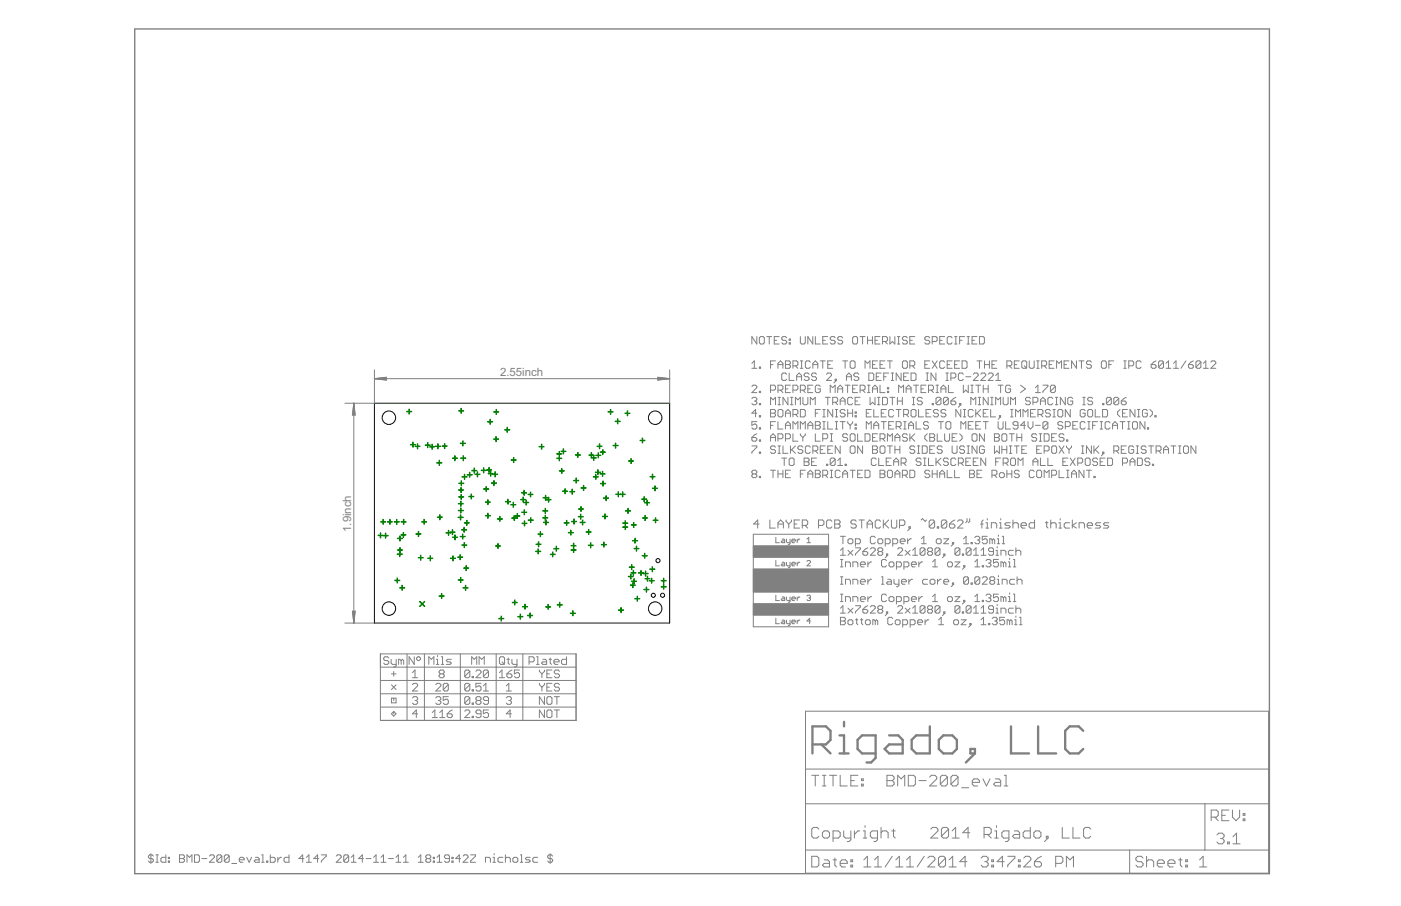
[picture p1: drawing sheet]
<svg xmlns="http://www.w3.org/2000/svg" width="432mm" height="279mm" viewBox="0 0 432 279" stroke-linecap="round" stroke-linejoin="round" font-family="sans-serif">
<defs><g id="words">
<g font-size="3.9" fill="#808080">
<text x="154.1" y="116">2.55inch</text>
<text x="108.2" y="164" transform="rotate(-90 108.2 164)">1.9inch</text>
</g>
</g></defs>
<g fill="none" stroke="#000" stroke-width=".31">
<path d="M115.4 124.4h91v67.8h-91z"/>
<circle cx="119.9" cy="128.8" r="2.07"/>
<circle cx="201.9" cy="128.8" r="2.07"/>
<circle cx="202.8" cy="172.9" r=".64"/>
<circle cx="119.9" cy="187.7" r="2.07"/>
<circle cx="201.4" cy="183.6" r=".64"/>
<circle cx="201.9" cy="187.7" r="2.07"/>
<circle cx="204.2" cy="183.6" r=".64"/>
</g>
<g fill="none" stroke="#808080" stroke-width=".31">
<path d="M115.4 114v10.4h-9.1M115.4 116.8h91M115.4 116.8l3.7-.5v.9zM115.4 116.8l3.7 .2M115.4 116.8l3.7 .4M119.1 116.6l-3.7 .2M119.1 116.4l-3.7 .4M202.7 116.3l3.7 .5-3.7 .4zM202.7 116.6l3.7 .2M202.7 116.4l3.7 .4M206.4 114v10.4M206.4 116.8l-3.7 .2"/>
<path d="M206.4 116.8l-3.7 .4M231.7 112.1l.8-.8v2.3M231.7 119.2l.4-.4h.8l.4 .4v.3l-1.6 1.6h1.6M231.7 113.6h1.6M233.3 103.8v2.3l-1.6-2.3v2.3M234 113.2h.4v.4h-.4zM234.4 103.8h.8l.4 .4v1.5l-.4 .4h-.8l-.4-.4v-1.5zM236.3 103.8h1.5M237.1 103.8v2.3M237.5 112.4h.8M238.6 104.9h.8M239 111.3h-1.5v2.3"/>
<path d="M239.8 113.6v-1.5l.7-.8 .8 .8v1.5M239.8 112.4h1.5M240.2 103.8h-1.6v2.3h1.6M242.1 111.3h1.1l.4 .4v.4l-.4 .3 .4 .4v.4l-.4 .4h-1.1zM242.1 112.4h1.1M242.1 119.9h.7M242.5 104.2l-.4-.4h-.8l-.4 .4v.4l.4 .3h.8l.4 .4v.4l-.4 .4h-.8l-.4-.4M242.5 115.4l-.4-.4h-.8l-.4 .4v1.5l.4 .4h.8l.4-.4M243.2 105.7h.4v.4h-.4zM243.2 104.6h.4v.3h-.4zM243.2 115v2.3h1.6M243.6 118.8h-1.5v2.3h1.5"/>
<path d="M244.4 112.8h1.1l.4-.4v-.7l-.4-.4h-1.1v2.3M245.2 112.8l.7 .8M245.5 117.3v-1.5l.8-.8 .8 .8v1.5M245.5 116.2h1.6M246.7 103.8v1.9l.4 .4h.7l.4-.4v-1.9M246.7 113.6h.7M246.7 111.3h.7M247.1 111.3v2.3M249 119.9h.7M249.4 115.4l-.4-.4h-.8l-.4 .4v.4l.4 .4h.8l.4 .4v.3l-.4 .4h-.8l-.4-.4M249.7 111.7l-.3-.4h-.8l-.4 .4v1.5l.4 .4h.8l.3-.4M250.5 103.8v2.3l-1.5-2.3v2.3"/>
<path d="M250.5 118.8h-1.5v2.3h1.5M250.5 113.6v-1.5l.8-.8 .8 .8v1.5M250.5 112.4h1.6M251.3 103.8v2.3h1.5M251.7 115.4l-.4-.4h-.8l-.4 .4v.4l.4 .4h.8l.4 .4v.3l-.4 .4h-.8l-.4-.4M252.8 119.2l-.4-.4h-.7l-.4 .4v1.5l.4 .4h.7l.4-.4v-.8h-.7M252.8 111.3h1.5M253.6 104.9h.7M253.6 111.3v2.3M254.7 115.4l.4-.4h.8l.4 .4v.4l-1.6 1.5h1.6M255.1 103.8h-1.5v2.3h1.5M255.1 112.4h.8"/>
<path d="M256.6 111.3h-1.5v2.3h1.5M257.4 104.2l-.4-.4h-.7l-.4 .4v.4l.4 .3h.7l.4 .4v.4l-.4 .4h-.7l-.4-.4M257.4 116.9h.4v.4h-.4zM257.8 117.3l-.8 .8M258.2 119.9h1.5M259.7 104.2l-.4-.4h-.7l-.4 .4v.4l.4 .3h.7l.4 .4v.4l-.4 .4h-.7l-.4-.4M259.7 111.3h1.5M260.5 111.3v2.3M260.5 118.8h1.5M260.9 116.2h1.5M260.9 117.3v-1.5l.7-.8 .8 .8v1.5M261.2 118.8v2.3"/>
<path d="M262 111.7l.4-.4h.8l.3 .4v1.5l-.3 .4h-.8l-.4-.4zM262.8 104.2l.4-.4h.7l.4 .4v1.5l-.4 .4h-.7l-.4-.4zM262.8 119.9h.7M264.3 118.8h-1.5v2.3h1.5M264.7 115.4l-.4-.4h-.8l-.3 .4v.4l.3 .4h.8l.4 .4v.3l-.4 .4h-.8l-.3-.4M265.1 103.8h1.5M265.9 103.8v2.3M266.6 113.6v-2.3l.8 .8 .7-.8v2.3M267.4 103.8v2.3M267.4 104.9h1.5M267.4 118.8h.7M267.8 118.8v2.3"/>
<path d="M267.8 115h1.1l.4 .4v1.5l-.4 .4h-1.1zM268.9 103.8v2.3M268.9 112.4h.8M268.9 119.9h1.5M269.7 104.9h.7M270.1 116.2h.7M270.4 111.3h-1.5v2.3h1.5M271.2 103.8h-1.5v2.3h1.5M271.2 112.4h.8M271.2 118.8v2.3h1.6M271.6 115h-1.5v2.3h1.5M272 105.3h1.1l.4-.4v-.7l-.4-.4h-1.1v2.3"/>
<path d="M272.4 116.2h.7M272.8 105.3l.7 .8M272.8 111.3h-1.6v2.3h1.6M273.5 119.5h.4v.4h-.4zM273.5 111.3h1.5M273.9 115h-1.5v2.3M274.3 103.8v2.3l.7-.8 .8 .8v-2.3M274.3 111.3v2.3M274.7 115h.7M274.7 117.3h.7M275.1 115v2.3M276.6 103.8h.7"/>
<path d="M276.6 106.1h.7M277 103.8v2.3M277.7 115v2.3l-1.5-2.3v2.3M278.5 111.3h.8l.4 .4v1.5l-.4 .4h-.8l-.4-.4v-1.5zM278.5 116.2h.8M279.3 119.9h1.5M279.7 104.2l-.4-.4h-.8l-.4 .4v.4l.4 .3h.8l.4 .4v.4l-.4 .4h-.8l-.4-.4M280 115h-1.5v2.3h1.5M280.4 104.9h.8M280.4 112.8h1.2l.3-.4v-.7l-.3-.4h-1.2v2.3M280.8 115h1.1l.4 .4v1.5l-.4 .4h-1.1zM281.2 112.8l.7 .8"/>
<path d="M281.6 118.8h1.5M281.9 103.8h-1.5v2.3h1.5M282.3 118.8v2.3M283.9 119.9h.7M285 112.4h.8M285.4 118.8h-1.5v2.3h1.5M285.4 115h.8M285.4 117.3h.8M285.8 115v2.3M286.6 104.2l-.4-.4h-.8l-.4 .4v.4l.4 .3h.8l.4 .4v.4l-.4 .4h-.8l-.4-.4M286.6 111.3h-1.6v2.3h1.6M287.3 105.3h1.2l.3-.4v-.7l-.3-.4h-1.2v2.3"/>
<path d="M287.3 111.3l1.5 2.3M288.5 115v2.3l-1.6-2.3v2.3M288.5 118.8h.7M288.8 111.3l-1.5 2.3M288.9 118.8v2.3M289.6 104.9h.8M290 119.9h1.5M291.1 103.8h-1.5v2.3h1.5M291.1 111.7l-.3-.4h-.8l-.4 .4v1.5l.4 .4h.8l.3-.4M291.5 115h.8M291.5 117.3h.8M291.9 115v2.3"/>
<path d="M291.9 112.4h.8M292.3 118.8v2.3h1.5M293.1 116.6h1.1l.4-.4v-.8l-.4-.4h-1.1v2.3M293.5 104.2l-.4-.4h-.8l-.4 .4v1.5l.4 .4h.8l.4-.4M293.5 111.3h-1.6v2.3h1.6M294.2 103.8h.8M294.2 106.1h.8M294.2 112.4h.8M294.6 103.8v2.3M295.7 111.3h-1.5v2.3h1.5M295.8 104.9h.7M296.5 111.3h1.2l.3 .4v1.5l-.3 .4h-1.2z"/>
<path d="M296.9 115.4l-.4-.4h-.7l-.4 .4v1.5l.4 .4h.7l.4-.4M296.9 118.8v2.3l.8-.8 .7 .8v-2.3M297.3 103.8h-1.5v2.3M297.7 116.2h1.5M298 103.8h.8M298 106.1h.8M298.4 103.8v2.3M299.2 118.8h.8M299.6 104.9h.8M299.6 118.8v2.3M300 115.4l.4-.4h.7l.4 .4v.4l-1.5 1.5h1.5M300.7 118.8h1.6"/>
<path d="M301.1 103.8h-1.5v2.3h1.5M301.1 111.3h1.5M301.5 118.8v2.3M301.9 103.8h1.1l.4 .4v1.5l-.4 .4h-1.1zM301.9 111.3v2.3M302.3 115.4l.4-.4h.7l.4 .4v.4l-1.5 1.5h1.5M303 119.9h1.6M303 118.8v2.3M303.4 111.3v2.3M303.4 112.4h1.5M304.6 118.8v2.3M304.6 115.4l.3-.4h.8l.4 .4v.4l-1.5 1.5h1.5"/>
<path d="M304.9 111.3v2.3M305.7 112.4h.8M306.9 117.3h1.5M306.9 115.8l.7-.8v2.3M307.3 111.3h-1.6v2.3h1.6M307.6 118.8h1.6M308.4 118.8v2.3M310.3 112.8h1.2l.3-.4v-.7l-.3-.4h-1.2v2.3M311.1 112.8l.7 .8M311.5 119.2l-.4-.4h-.8l-.4 .4v1.5l.4 .4h.8l.4-.4v-.8h-.8M312.6 112.4h.8M314.1 111.3h-1.5v2.3h1.5"/>
<path d="M314.5 118.8l1.6 1.1-1.6 1.2M314.9 111.7l.4-.4h.8l.3 .4v1.5l-.3 .4h-.8l-.4-.4zM315.7 112.8l.7 .8M317.2 111.3v1.9l.4 .4h.8l.3-.4v-1.9M319.1 119.5l.8-.7v2.3M319.5 113.6h.8M319.5 111.3h.8M319.9 111.3v2.3M321.1 112.8h1.1l.4-.4v-.7l-.4-.4h-1.1v2.3M321.4 118.8h1.6v.4l-1.6 1.5v.4M321.8 112.8l.8 .8M323.4 112.4h.7"/>
<path d="M324.9 111.3h-1.5v2.3h1.5M325.3 119.2l-.4-.4h-.8l-.4 .4v1.5M325.3 119.2v1.5l-.4 .4h-.8l-.4-.4M325.3 119.2l-1.6 1.5M325.6 113.6v-2.3l.8 .8 .8-.8v2.3M328 112.4h.7M329.5 111.3h-1.5v2.3h1.5M331.8 111.3v2.3l-1.5-2.3v2.3M332.5 111.3h1.6M333.3 111.3v2.3M336.4 111.7l-.4-.4h-.8l-.3 .4v.4l.3 .3h.8l.4 .4v.4l-.4 .4h-.8l-.3-.4M339.4 111.7l.4-.4h.8l.4 .4v1.5l-.4 .4h-.8l-.4-.4z"/>
<path d="M341.8 112.4h.7M343.3 111.3h-1.5v2.3M346.4 113.6h.7M346.4 111.3h.7M346.7 111.3v2.3M347.9 112.8h1.1l.4-.4v-.7l-.4-.4h-1.1v2.3M351.7 111.7l-.4-.4h-.7l-.4 .4v1.5l.4 .4h.7l.4-.4M354.8 112.4h1.1l.4 .4v.4l-.4 .4h-.7l-.4-.4zM356.3 111.3l-1.5 1.1M358.6 111.7v1.5l-.4 .4h-.7l-.4-.4M358.6 111.7l-.4-.4h-.7l-.4 .4v1.5M358.6 111.7l-1.5 1.5"/>
<path d="M359.4 113.6h1.5M359.4 112.1l.8-.8v2.3M361.7 112.1l.8-.8v2.3M361.7 113.6h1.5M365.5 111.3l-1.5 2.3M366.3 112.4h1.1l.4 .4v.4l-.4 .4h-.7l-.4-.4zM367.8 111.3l-1.5 1.1M370.1 111.7l-.4-.4h-.7l-.4 .4v1.5M370.1 111.7v1.5l-.4 .4h-.7l-.4-.4M370.1 111.7l-1.5 1.5M370.9 112.1l.7-.8v2.3M370.9 113.6h1.5"/>
<path d="M373.2 111.7l.4-.4h.7l.4 .4v.4l-1.5 1.5h1.5M109.1 124.4v67.8M109.1 124.4l.4 3.6h-.9zM109.1 124.4l-.2 3.6M109.1 124.4l.1 3.6M109.1 124.4l-.4 3.6M109.1 124.4l.3 3.6M231.7 134.9h1.2l.4 .4v.4l-.4 .4h-.8l-.4-.4zM231.7 137.5h1.6v.4l-1.6 1.5v.4M231.7 122.9l.4-.4h.8l.4 .4v.4l-.4 .4M232.5 123.7h.4M232.9 123.7l.4 .4v.3l-.4 .4h-.8l-.4-.4"/>
<path d="M233.3 130h-1.6v1.2l.8-.4h.4l.4 .4v.7l-.4 .4h-.8l-.4-.4M233.3 127.4h-1.6l1.2-1.1v2.3M233.3 133.8l-1.6 1.1M234 120.7h.4v.4h-.4zM234 124.4h.4v.4h-.4zM234 128.2h.4v.4h-.4zM234 131.9h.4v.4h-.4zM234 135.7h.4v.4h-.4zM234 139.4h.4v.4h-.4zM237.5 126.3h1.1l.4 .4v.3l-.4 .4 .4 .4v.4l-.4 .4h-1.1zM237.5 124.8v-2.3l.8 .8 .7-.8v2.3M237.5 136.1v-1.6l.8-.7 .7 .7v1.6"/>
<path d="M237.5 120.3h1.1l.4-.4v-.7l-.4-.4h-1.1v2.3M237.5 127.4h1.1M237.5 131.2h.8M237.5 134.9h1.5M239 137.9l-.4-.4h-.7l-.4 .4v.4l.4 .4h.7l.4 .3v.4l-.4 .4h-.7l-.4-.4M239 130h-1.5v2.3M239.8 126.7l.4-.4h.7l.4 .4v1.5l-.4 .4h-.7l-.4-.4zM239.8 120.3h1.1l.4-.4v-.7l-.4-.4h-1.1v2.3M239.8 130v2.3h1.5M239.8 135.3h1.1l.4-.4v-.7l-.4-.4h-1.1v2.3M239.8 122.5h.7M239.8 124.8h.7"/>
<path d="M239.8 137.5h.7M239.8 139.8h.7M240.2 122.5v2.3M240.2 137.5v2.3M240.5 120.3l.8 .8M241.3 137.5v2.3h1.5M242.1 128.6v-1.6l.7-.7 .8 .7v1.6M242.1 132.3v-1.5l.7-.8 .8 .8v1.5M242.1 135.3h1.1l.4-.4v-.7l-.4-.4h-1.1v2.3M242.1 127.4h1.5M242.1 131.2h1.5M242.8 122.5v2.3l-1.5-2.3v2.3"/>
<path d="M243.6 137.5v2.3M243.6 122.5h.8M243.6 124.8h.8M244 122.5v2.3M244 138.7l1.2 1.1M244.4 120.3h1.1l.4-.4v-.7l-.4-.4h-1.1v2.3M244.4 127.8h1.1l.4-.4v-.7l-.4-.4h-1.1v2.3M244.4 132.3v-2.3l.8 .8 .7-.8v2.3M244.4 133.8v2.3h1.5M245.2 124.8v-2.3l.7 .8 .8-.8v2.3M245.2 127.8l.7 .8M245.2 137.5l-1.6 1.5"/>
<path d="M246.7 126.3h1.1l.4 .4v1.5l-.4 .4h-1.1zM246.7 120.3h1.1l.4-.4v-.7l-.4-.4h-1.1v2.3M246.7 132.3v-2.3l.7 .8 .8-.8v2.3M246.7 133.8v.4l.7 .7M247.4 120.3l.8 .8M247.4 137.9l-.3-.4h-.8l-.4 .4v.4l.4 .4h.8l.3 .3v.4l-.3 .4h-.8l-.4-.4M247.4 134.9v1.2M247.5 122.5v1.9l.3 .4h.8l.4-.4v-1.9M248.2 133.8v.4l-.8 .7M249 132.3v-1.5l.7-.8 .8 .8v1.5M249 131.2h1.5M249.7 124.8v-2.3l.8 .8 .8-.8v2.3"/>
<path d="M249.7 137.9l-.3-.4h-.8l-.4 .4v1.5l.4 .4h.8l.3-.4M250.5 139h1.2l.4-.3v-.8l-.4-.4h-1.2v2.3M251.3 130h1.1l.4 .4v.4l-.4 .4 .4 .4v.3l-.4 .4h-1.1zM251.3 133.8v2.3h1.5M251.3 139l.8 .8M251.3 127.4h.8M251.3 131.2h1.1M252.8 126.3h-1.5v2.3M252.8 138.7h.8M253.6 135.3h1.1l.4-.4v-.7l-.4-.4h-1.1v2.3M253.6 128.6h.7M253.6 126.3h.7"/>
<path d="M253.6 130h.7M253.6 132.3h.7M254 126.3v2.3M254 130v2.3M254.3 137.5h-1.5v2.3h1.5M254.4 122.5h1.5M255.1 122.5v2.3M255.1 130v2.3h1.5M255.1 138.7h.8M255.9 121.1v-2.3l.7 .7 .8-.7v2.3M255.9 136.1h.7M255.9 133.8h.7"/>
<path d="M256.3 133.8v2.3M256.6 124.1h1.2l.4-.4v-.8l-.4-.4h-1.2v2.3M256.6 126.3v2.3l-1.5-2.3v2.3M256.6 137.5h-1.5v2.3h1.5M257.4 124.1l.8 .7M257.4 128.6h.8M257.4 126.3h.8M257.4 130h.8M257.4 132.3h.8M257.8 126.3v2.3M257.8 130v2.3M258.2 121.1v-1.6l.8-.7 .7 .7v1.6"/>
<path d="M259 124.8v-1.5l.7-.8 .8 .8v1.5M259 137.5v2.3l-1.6-2.3v2.3M259 123.7h1.5M259 130h1.5M259.7 130v2.3M260.5 126.7l-.4-.4h-.8l-.3 .4v.3l.3 .4h.8l.4 .4v.4l-.4 .4h-.8l-.3-.4M261.2 134.2l-.3-.4h-.8l-.4 .4v.3l.4 .4h.8l.3 .4v.4l-.3 .4h-.8l-.4-.4M261.3 130v.4l.7 .8M261.3 126.3v2.3M261.3 127.4h1.5M262 134.2l.4-.4h.8l.3 .4v1.5l-.3 .4h-.8l-.4-.4zM262 131.2v1.1"/>
<path d="M262.4 137.5h.8l.3 .4v1.5l-.3 .4h-.8l-.4-.4v-1.5zM262.8 130v.4l-.8 .8M262.8 126.3v2.3M262.8 122.9l-.4-.4h-.8l-.3 .4v1.5l.3 .4h.8l.4-.4M263.5 127h.4v.4h-.4zM263.5 128.2h.4v.4h-.4zM263.5 130.8h.4v.4h-.4zM263.5 131.9h.4v.4h-.4zM263.5 123.7h.8M264.3 133.8v2.3h1.6M265.1 122.5h-1.6v2.3h1.6M265.1 120.3h1.1l.4-.4v-.7l-.4-.4h-1.1v2.3"/>
<path d="M265.9 137.5v2.3l-1.6-2.3v2.3M265.9 120.3l.7 .8M266.6 133.8h1.2l.3 .4v1.5l-.3 .4h-1.2zM267 127.4h.8M267 132.3v-2.3l.8 .8 .7-.8v2.3M267.4 121.1h.7M268.2 122.5v2.3l.7-.7 .8 .7v-2.3M268.5 126.3h-1.5v2.3h1.5M268.9 121.1v-1.6l.8-.7 .7 .7v1.6M268.9 137.5h1.2l.3 .4v.4l-.3 .4 .3 .3v.4l-.3 .4h-1.2zM268.9 134.9h.8M268.9 138.7h1.2"/>
<path d="M269.3 132.3v-1.5l.8-.8 .7 .8v1.5M269.3 126.3v2.3h1.5M269.3 131.2h1.5M270.4 133.8h-1.5v2.3h1.5M270.4 122.5h.8M270.4 124.8h.8M270.8 122.5v2.3M271.2 137.9l.4-.4h.8l.4 .4v1.5l-.4 .4h-.8l-.4-.4zM271.2 135.3h1.2l.4-.4v-.7l-.4-.4h-1.2v2.3M271.6 127.4h.8M271.6 130h1.5M272 122.5h1.1l.4 .4v1.5l-.4 .4h-1.1z"/>
<path d="M272 135.3l.8 .8M272.4 130v2.3M273.1 126.3h-1.5v2.3h1.5M273.5 120.7h.4v.4h-.4zM273.5 136.1v-2.3l.8 .7 .7-.7v2.3M273.5 137.5h1.5M273.9 131.2h.8M274.3 137.5v2.3M274.3 122.5h1.5M275 122.5v2.3M275.4 126.7l-.4-.4h-.7l-.4 .4v1.5l.4 .4h.7l.4-.4M275.4 130h-1.5v2.3h1.5"/>
<path d="M275.8 134.9h1.5M275.8 136.1v-1.6l.8-.7 .7 .7v1.6M275.8 137.5v2.3M275.8 138.7h1.5M276.2 131.6h1.1l.4-.4v-.8l-.4-.4h-1.1v2.3M276.2 126.3h1.5M276.6 123.7h1.5M276.6 122.5v2.3M277 121.1v-2.3l.7 .7 .8-.7v2.3M277 126.3v2.3M277 131.6l.7 .7M277.3 137.5v2.3"/>
<path d="M278.1 122.5v2.3M278.5 127.8h1.2l.3-.4v-.7l-.3-.4h-1.2v2.3M278.5 130h.8M278.5 132.3h.8M278.9 130v2.3M279.3 121.1v-1.6l.7-.7 .8 .7v1.6M279.3 127.8l.7 .8M279.7 134.2l-.4-.4h-.8l-.4 .4v.3l.4 .4h.8l.4 .4v.4l-.4 .4h-.8l-.4-.4M280 132.3v-1.5l.8-.8 .8 .8v1.5M280 131.2h1.6M280.4 133.8v2.3M280.8 126.7l.4-.4h.7l.4 .4v1.5l-.4 .4h-.7l-.4-.4z"/>
<path d="M280.8 134.9l1.1 1.2M281.2 122.5h.7M281.2 124.8h.7M281.6 122.5v2.3M281.9 137.9l-.3-.4h-.8l-.4 .4v.4l.4 .4h.8l.3 .3v.4l-.3 .4h-.8l-.4-.4M281.9 133.8l-1.5 1.5M282.3 130v2.3h1.6M282.7 137.5h.8M282.7 139.8h.8M283.1 126.3v2.3h1.5M283.1 137.5v2.3M284.2 122.9l-.3-.4h-.8l-.4 .4v.4l.4 .4h.8l.3 .4v.3l-.3 .4h-.8l-.4-.4"/>
<path d="M284.2 137.5h1.2l.4 .4v1.5l-.4 .4h-1.2zM285.4 127.4h.8M285.8 133.8l-.8 .7v.8l.8 .8M286.2 130.4l-.4-.4h-.8l-.4 .4v.4l.4 .4h.8l.4 .4v.3l-.4 .4h-.8l-.4-.4M286.2 120.3h1.1l.4-.4v-.7l-.4-.4h-1.1v2.3M286.6 133.8h1.1l.4 .4v.3l-.4 .4 .4 .4v.4l-.4 .4h-1.1zM286.6 134.9h1.1M286.6 138.7h.7M286.9 120.3l.8 .8M286.9 126.3h-1.5v2.3h1.5M287.3 124.4h.4v.4h-.4zM288.1 137.5h-1.5v2.3h1.5"/>
<path d="M288.5 121.1h.7M288.9 133.8v2.3h1.5M289.2 126.7l-.4-.4h-.7l-.4 .4v.3l.4 .4h.7l.4 .4v.4l-.4 .4h-.7l-.4-.4M289.2 130h1.6M290 122.9l-.4-.4h-.7l-.4 .4v1.5M290 121.1v-1.6l.8-.7 .7 .7v1.6M290 122.9v1.5l-.4 .4h-.7l-.4-.4M290 130v2.3M290 122.9l-1.5 1.5M290.4 137.9l-.4-.4h-.8l-.3 .4v.4l.3 .4h.8l.4 .3v.4l-.4 .4h-.8l-.3-.4M291.1 133.8v1.9l.4 .4h.8l.4-.4v-1.9M291.5 130.4l.4-.4h.8l.4 .4v1.5l-.4 .4h-.8l-.4-.4z"/>
<path d="M291.5 126.7l-.4-.4h-.7l-.4 .4v.3l.4 .4h.7l.4 .4v.4l-.4 .4h-.7l-.4-.4M292.3 122.9l-.4-.4h-.8l-.3 .4v1.5M292.3 122.9v1.5l-.4 .4h-.8l-.3-.4M292.3 122.9l-1.5 1.5M293.1 123.7h1.1l.4 .4v.3l-.4 .4h-.7l-.4-.4zM293.5 134.9h.7M293.5 137.5v1.9l.3 .4h.8l.4-.4v-1.9M294.6 122.5l-1.5 1.2M295 133.8h-1.5v2.3h1.5M295.8 124.4h.3v.4h-.3zM295.8 133.8l.7 .7v.8l-.7 .8M296.1 126.3v2.3l-1.5-2.3v2.3"/>
<path d="M296.1 124.8l-.7 .8M296.1 132.3v-2.3l.8 .8 .8-.8v2.3M296.9 128.6h.8M296.9 126.3h.8M297.3 137.9l-.4-.4h-.8l-.3 .4v.4l.3 .4h.8l.4 .3v.4l-.4 .4h-.8l-.3-.4M297.3 126.3v2.3M298 137.5h.8M298 139.8h.8M298.4 137.5v2.3M298.4 131.2h.8M299.2 121.1h.8M299.2 124.8v-2.3l.8 .8 .7-.8v2.3"/>
<path d="M300 126.7l-.4-.4h-.8l-.4 .4v1.5l.4 .4h.8l.4-.4M300 130h-1.6v2.3h1.6M300 133.8h.7l.4 .4v1.5l-.4 .4h-.7l-.4-.4v-1.5zM300.7 126.3v2.3M300.7 131.2h.8M301.1 127.4l1.2 1.2M301.1 137.5v2.3l-1.5-2.3v2.3M301.5 122.5h.8M301.5 124.8h.8M301.9 122.5v2.3M302.3 130h-1.6v2.3h1.6M302.3 126.3l-1.6 1.5"/>
<path d="M303 127.4h.8M303 130h1.6M303.4 133.8v2.3l-1.5-2.3v2.3M303.4 137.9l-.4-.4h-.7l-.4 .4v1.5l.4 .4h.7l.4-.4v-.7h-.8M303.8 130v2.3M304.6 122.5v2.3l-1.6-2.3v2.3M304.6 126.3h-1.6v2.3h1.6M305.3 122.5h.8M305.3 124.8h.8M305.3 126.3v2.3h1.6M305.7 122.5v2.3M306.5 133.8h1.1l.4 .4v.3l-.4 .4 .4 .4v.4l-.4 .4h-1.1z"/>
<path d="M306.5 137.5v2.3l.8-.8 .7 .8v-2.3M306.5 134.9h1.1M306.9 124.8v-2.3l.7 .8 .8-.8v2.3M307.6 130v1.9l.4 .4h.8l.4-.4v-1.9M308 128.2h.4v.4h-.4zM308.4 128.6l-.8 .7M308.8 137.5v2.3M308.8 138.7h1.5M309.2 133.8h.7l.4 .4v1.5l-.4 .4h-.7l-.4-.4v-1.5zM309.2 122.5v1.9l.4 .4h.7l.4-.4v-1.9M309.9 130v2.3h1.6M310.3 137.5v2.3"/>
<path d="M311.1 133.8h1.5M311.1 137.5h.7M311.1 139.8h.7M311.5 124.8v-2.3l.7 .8 .8-.8v2.3M311.5 137.5v2.3M311.5 128.6h.7M311.5 126.3h.7M311.8 126.3v2.3M311.8 133.8v2.3M312.6 137.5h1.5M313 128.6v-2.3l.8 .7 .7-.7v2.3M313.4 137.5v2.3"/>
<path d="M313.4 134.9h1.5M313.4 133.8v2.3M313.8 131.2h-1.2l-.4-.4v-.4l.4-.4h.8l.4 .4v1.5l-.4 .4h-.8l-.4-.4M314.9 133.8v2.3M314.9 138.7h.8M315.3 128.6v-2.3l.8 .7 .7-.7v2.3M316.1 131.2h-1.6l1.2-1.2v2.3M316.4 137.5h-1.5v2.3h1.5M316.8 130v1.6l.8 .7 .8-.7v-1.6M317.6 122.9l-.4-.4h-.8l-.3 .4v.4l.3 .4h.8l.4 .4v.3l-.4 .4h-.8l-.3-.4M317.6 127.4h.8M318.4 124.1h1.1l.4-.4v-.8l-.4-.4h-1.1v2.3"/>
<path d="M319.1 121.1h1.6M319.1 126.3h-1.5v2.3h1.5M319.1 131.2h1.6M319.5 134.2l-.4-.4h-.7l-.4 .4v.3l.4 .4h.7l.4 .4v.4l-.4 .4h-.7l-.4-.4M319.5 138.7h.8M319.9 127.8h1.2l.3-.4v-.7l-.3-.4h-1.2v2.3M320.3 136.1h.8M320.3 133.8h.8M320.7 124.8v-1.5l.7-.8 .8 .8v1.5M320.7 123.7h1.5M320.7 133.8v2.3M320.7 127.8l.7 .8"/>
<path d="M321 137.5h-1.5v2.3h1.5M321.8 133.8h1.2l.3 .4v1.5l-.3 .4h-1.2zM321.8 139h1.2l.3-.3v-.8l-.3-.4h-1.2v2.3M323 130.4v1.5l-.4 .4h-.8l-.4-.4M323 130.4l-.4-.4h-.8l-.4 .4v1.5M323 130.4l-1.6 1.5M323.7 126.7l-.4-.4h-.7l-.4 .4v.3l.4 .4h.7l.4 .4v.4l-.4 .4h-.7l-.4-.4M324.1 137.9l.4-.4h.8l.3 .4v1.5l-.3 .4h-.8l-.4-.4zM324.1 134.9h.8M324.5 122.9l-.4-.4h-.8l-.3 .4v1.5l.3 .4h.8l.4-.4M324.5 128.6h.8M324.5 126.3h.8"/>
<path d="M324.9 126.3v2.3M325.3 122.5h.7M325.3 124.8h.7M325.6 122.5v2.3M325.6 133.8h-1.5v2.3h1.5M326 126.7l.4-.4h.8l.4 .4v1.5l-.4 .4h-.8l-.4-.4zM326.4 137.5l1.5 2.3M327.6 130.4l-.4-.4h-.8l-.4 .4v.4l.4 .4h.8l.4 .4v.3l-.4 .4h-.8l-.4-.4M327.9 134.2l-.3-.4h-.8l-.4 .4v.3l.4 .4h.8l.3 .4v.4l-.3 .4h-.8l-.4-.4M327.9 137.5l-1.5 2.3M328.3 122.5v2.3l-1.5-2.3v2.3M328.3 131.6h1.2l.4-.4v-.8l-.4-.4h-1.2v2.3"/>
<path d="M328.7 135.7h.4v.4h-.4zM328.7 137.5v.4l.8 .8M329.5 138.7v1.1M329.9 126.3v2.3l-1.6-2.3v2.3M330.2 137.5v.4l-.7 .8M330.6 122.9l-.4-.4h-.7l-.4 .4v1.5l.4 .4h.7l.4-.4v-.7h-.7M330.6 131.2h.8M332.2 130h-1.6v2.3h1.6M333.3 137.5h.8M333.3 139.8h.8M333.7 137.5v2.3M333.7 122.5h.8"/>
<path d="M333.7 124.8h.8M334.1 122.5v2.3M334.5 126.7l-.4-.4h-.8l-.4 .4v1.5l.4 .4h.8l.4-.4v-.8h-.8M334.5 130.4l-.4-.4h-.8l-.4 .4v1.5l.4 .4h.8l.4-.4M335.2 126.7l.4-.4h.8l.4 .4v1.5l-.4 .4h-.8l-.4-.4zM335.2 130h.8M335.2 132.3h.8M335.6 130v2.3M336.4 137.5v2.3l-1.5-2.3v2.3M336.8 122.9l-.4-.4h-.8l-.4 .4v.4l.4 .4h.8l.4 .4v.3l-.4 .4h-.8l-.4-.4M336.8 131.2h.7M337.2 137.5v2.3"/>
<path d="M337.5 126.3v2.3h1.6M337.5 138.7l1.2 1.1M338.3 130h-1.5v2.3M338.7 137.5l-1.5 1.5M339.1 130h.7M339.1 132.3h.7M339.4 130v2.3M339.8 126.3h1.2l.4 .4v1.5l-.4 .4h-1.2zM339.8 124.4h.4v.4h-.4zM339.8 139.4h.4v.4h-.4zM340.2 139.8l-.8 .8M342.1 130.4l-.3-.4h-.8l-.4 .4v1.5l.4 .4h.8l.3-.4"/>
<path d="M342.5 122.9l-.4-.4h-.7l-.4 .4v1.5M342.5 122.9v1.5l-.4 .4h-.7l-.4-.4M342.5 122.9l-1.5 1.5M342.9 132.3v-1.5l.8-.8 .7 .8v1.5M342.9 131.2h1.5M343.3 139h1.1l.4-.3v-.8l-.4-.4h-1.1v2.3M344 139l.8 .8M344.8 122.9l-.4-.4h-.7l-.4 .4v1.5M344.8 122.9v1.5l-.4 .4h-.7l-.4-.4M344.8 122.9l-1.5 1.5M345.2 126.3l-.8 .7v.8l.8 .8M345.2 130h1.5"/>
<path d="M345.6 123.7h1.1l.4 .4v.3l-.4 .4h-.7l-.4-.4zM345.6 138.7h.8M346 127.4h.7M346 130v2.3M347.1 122.5l-1.5 1.2M347.1 137.5h-1.5v2.3h1.5M347.5 126.3h-1.5v2.3h1.5M347.5 130h.8M347.5 132.3h.8M347.9 130v2.3M349.4 137.9l-.4-.4h-.7l-.4 .4v1.5l.4 .4h.7l.4-.4v-.7h-.7M349.4 130h.8l.4 .4v1.5l-.4 .4h-.8l-.4-.4v-1.5z"/>
<path d="M349.8 126.3v2.3l-1.5-2.3v2.3M350.2 137.5h.7M350.2 139.8h.7M350.6 128.6h.7M350.6 126.3h.7M350.6 137.5v2.3M350.9 126.3v2.3M352.9 130v2.3l-1.6-2.3v2.3M353.3 137.9l-.4-.4h-.8l-.4 .4v.4l.4 .4h.8l.4 .3v.4l-.4 .4h-.8l-.4-.4M353.6 126.7l-.3-.4h-.8l-.4 .4v1.5l.4 .4h.8l.3-.4v-.8h-.7M353.6 131.9h.4v.4h-.4zM354 137.5h1.5"/>
<path d="M354.4 126.3l.8 .7v.8l-.8 .8M354.8 137.5v2.3M355.9 128.2h.4v.4h-.4zM356.3 139h1.2l.3-.3v-.8l-.3-.4h-1.2v2.3M357.1 139l.7 .8M358.6 139.8v-1.5l.8-.8 .8 .8v1.5M358.6 138.7h1.6M360.9 137.5h1.5M361.7 137.5v2.3M363.2 137.5h.8M363.2 139.8h.8M363.6 137.5v2.3"/>
<path d="M364.8 137.9l.3-.4h.8l.4 .4v1.5l-.4 .4h-.8l-.3-.4zM368.6 137.5v2.3l-1.5-2.3v2.3M232.1 146.2l-.4 .3v.4l.4 .4h.8l.4-.4v-.4l-.4-.3M232.1 146.2l-.4-.4v-.4l.4-.4h.8l.4 .4v.4l-.4 .4M232.1 146.2h.8M234 146.9h.4v.4h-.4zM237.5 145h1.5M238.3 145v2.3M239.8 145v2.3M239.8 146.2h1.5M240.9 141.3h1.6M241.3 145v2.3"/>
<path d="M241.7 141.3v2.3M242.1 146.2h.7M243.6 141.3h.8l.4 .3v1.6l-.4 .4h-.8l-.4-.4v-1.6zM243.6 145h-1.5v2.3h1.5M246.7 146.2h.7M247.8 141.3h1.2l.4 .3v.4l-.4 .4 .4 .4v.4l-.4 .4h-1.2zM247.8 142.4h1.2M248.2 145h-1.5v2.3M249 147.3v-1.5l.7-.8 .8 .8v1.5M249 146.2h1.5M250.1 142.4h.8M251.3 145h1.1l.4 .4v.4l-.4 .4 .4 .3v.4l-.4 .4h-1.1z"/>
<path d="M251.3 146.2h1.1M251.7 141.3h-1.6v2.3h1.6M253.6 146.5h1.1l.4-.3v-.8l-.4-.4h-1.1v2.3M254.3 146.5l.8 .8M254.7 143.2h.4v.4h-.4zM255.9 145h.7M255.9 147.3h.7M256.3 145v2.3M257.4 141.6l-1.5 1.6M257.4 141.6l-.4-.3h-.7l-.4 .3v1.6M257.4 141.6v1.6l-.4 .4h-.7l-.4-.4M258.2 142l.8-.7v2.3"/>
<path d="M258.2 143.6h1.5M259 145.4l-.4-.4h-.8l-.4 .4v1.5l.4 .4h.8l.4-.4M259.7 147.3v-1.5l.8-.8 .7 .8v1.5M259.7 146.2h1.5M260.5 143.2h.4v.4h-.4zM262 145h1.5M262.8 145v2.3M264.3 146.2h.8M265.9 145h-1.6v2.3h1.6M266.6 145h1.2l.3 .4v1.5l-.3 .4h-1.2zM270.1 141.6l-.4-.3h-.8l-.4 .3v1.6l.4 .4h.8l.4-.4M270.8 141.3v2.3h1.6"/>
<path d="M271.2 145h1.2l.4 .4v.4l-.4 .4 .4 .3v.4l-.4 .4h-1.2zM271.2 146.2h1.2M273.1 142.4h.8M273.5 145.4l.4-.4h.8l.3 .4v1.5l-.3 .4h-.8l-.4-.4zM274.7 141.3h-1.6v2.3h1.6M275.4 143.6v-1.6l.8-.7 .8 .7v1.6M275.4 142.4h1.6M275.8 147.3v-1.5l.8-.8 .7 .8v1.5M275.8 146.2h1.5M277.7 142.8h1.2l.4-.4v-.8l-.4-.3h-1.2v2.3M278.1 146.5h1.2l.4-.3v-.8l-.4-.4h-1.2v2.3M278.5 142.8l.8 .8"/>
<path d="M278.9 146.5l.8 .8M280.4 145h1.2l.3 .4v1.5l-.3 .4h-1.2zM283.9 141.6l-.4-.3h-.8l-.4 .3v.4l.4 .4h.8l.4 .4v.4l-.4 .4h-.8l-.4-.4M284.6 141.3h.8M284.6 143.6h.8M285 141.3v2.3M286.2 141.3v2.3h1.5M286.6 145.4l-.4-.4h-.8l-.4 .4v.4l.4 .4h.8l.4 .3v.4l-.4 .4h-.8l-.4-.4M287.3 145v2.3M287.3 146.2h1.5M288.5 141.3v2.3M288.8 145v2.3"/>
<path d="M288.9 142.4l1.1 1.2M289.6 147.3v-1.5l.8-.8 .7 .8v1.5M289.6 146.2h1.5M290 141.3l-1.5 1.5M291.9 145v2.3h1.6M292.3 141.6l-.4-.3h-.8l-.3 .3v.4l.3 .4h.8l.4 .4v.4l-.4 .4h-.8l-.3-.4M294.2 145v2.3h1.5M294.6 141.6l-.4-.3h-.7l-.4 .3v1.6l.4 .4h.7l.4-.4M295.4 142.8h1.1l.4-.4v-.8l-.4-.3h-1.1v2.3M296.1 142.8l.8 .8M297.7 142.4h.7M298 159.9v.9l-.4 .4"/>
<path d="M298.8 145h1.2l.4 .4v.4l-.4 .4 .4 .3v.4l-.4 .4h-1.2zM298.8 146.2h1.2M298.9 159.9v.9l-.5 .4M299.2 141.3h-1.5v2.3h1.5M300 142.4h.7M301.1 146.2h.8M301.5 141.3h-1.5v2.3h1.5M302.6 145h-1.5v2.3h1.5M303.8 141.3v2.3l-1.5-2.3v2.3M304.3 159.9v.5M305.7 146.5h1.2l.4-.3v-.8l-.4-.4h-1.2v2.3M306.5 146.5l.8 .8"/>
<path d="M306.9 142.4h.7M308 146.2l.4-.4h.8l.3 .4v.7l-.3 .4h-.8l-.4-.4zM308.4 141.3h-1.5v2.3M308.4 159.9v.5M309.2 142.8h1.1l.4-.4v-.8l-.4-.3h-1.1v2.3M309.9 142.8l.8 .8M310.3 145v2.3M310.3 146.2h1.5M311.8 145v2.3M311.8 141.3h.8l.4 .3v1.6l-.4 .4h-.8l-.3-.4v-1.6zM313.8 143.6v-2.3l.7 .7 .8-.7v2.3M314.1 145.4l-.3-.4h-.8l-.4 .4v.4l.4 .4h.8l.3 .3v.4l-.3 .4h-.8l-.4-.4"/>
<path d="M318.4 143.6v-1.6l.7-.7 .8 .7v1.6M318.4 142.4h1.5M318.7 145.4l-.3-.4h-.8l-.4 .4v1.5l.4 .4h.8l.3-.4M319.5 145.4l.4-.4h.8l.3 .4v1.5l-.3 .4h-.8l-.4-.4zM320.7 141.3v2.3h1.5M321.8 147.3v-2.3l.8 .8 .7-.8v2.3M323 141.3v2.3h1.5M324.1 146.5h1.2l.3-.3v-.8l-.3-.4h-1.2v2.3M326.4 145v2.3h1.5M326.7 159.9v.5M327.6 142.4h.7M328.7 145h.8"/>
<path d="M328.7 147.3h.8M329.1 141.3h-1.5v2.3h1.5M329.1 145v2.3M329.9 141.3l1.5 2.3M330.3 147.3v-1.5l.7-.8 .8 .8v1.5M330.3 146.2h1.5M331.4 141.3l-1.5 2.3M332.2 142.8h1.1l.4-.4v-.8l-.4-.3h-1.1v2.3M334.1 145v2.3l-1.6-2.3v2.3M334.9 141.3h.7l.4 .3v1.6l-.4 .4h-.7l-.4-.4v-1.6zM334.9 145h1.5M335.6 145v2.3"/>
<path d="M337.2 146.9h.3v.4h-.3zM338.3 141.6l-.4-.3h-.8l-.3 .3v.4l.3 .4h.8l.4 .4v.4l-.4 .4h-.8l-.3-.4M339.1 142.4h.7M340.6 141.3h-1.5v2.3h1.5M341.4 141.3h1.1l.4 .3v1.6l-.4 .4h-1.1zM346 142.8h1.1l.4-.4v-.8l-.4-.3h-1.1v2.3M348.3 143.6v-1.6l.7-.7 .8 .7v1.6M348.3 142.4h1.5M350.6 141.3h1.1l.4 .3v1.6l-.4 .4h-1.1zM354.4 141.6l-.4-.3h-.7l-.4 .3v.4l.4 .4h.7l.4 .4v.4l-.4 .4h-.7l-.4-.4M355.2 143.2h.4v.4h-.4zM232.2 164.8h23.2v28.5h-23.2z"/>
<path d="M234 161.6h-1.7l1.2-1.2v2.5M237.3 160.4v2.5h1.7M239.1 165.7v1.7h1.1M239.1 172.8v1.7h1.1M239.8 161.6h1.6M239.8 162.9v-1.7l.8-.8 .8 .8v1.7M241 166.3h.6l.3 .2v.9h-.9l-.2-.3 .2-.3h.9M241 173.4h.6l.3 .3v.8h-.9l-.2-.3 .2-.3h.9M242.3 160.4v.4l.8 .8M242.4 166.3v.8l.3 .3h.8M242.4 173.4v.8l.3 .3h.8M243.1 161.6v1.3"/>
<path d="M243.5 166.3v1.3l-.5 .3M243.5 173.4v1.4l-.5 .2M243.9 160.4v.4l-.8 .8M244.1 166.8h1.1l-.3-.5h-.6l-.2 .2v.6l.2 .3h.6M244.1 173.9h1.1l-.3-.5h-.6l-.2 .3v.5l.2 .3h.6M244.8 161.6h.8M245.7 166.3v1.1M245.7 173.4v1.1M246.4 160.4h-1.6v2.5h1.6M246.5 166.3h-.3l-.5 .5M246.5 173.4h-.3l-.5 .5M247.3 162h1.2l.4-.4v-.8l-.4-.4h-1.2v2.5"/>
<path d="M248.1 162l.8 .9M248.7 173.1l.3-.3h.5l.3 .3v.3l-1.1 1.1h1.1M248.7 167.4h1.1M248.7 166.3l.6-.6v1.7M252.3 162h1.2l.4-.4v-.8l-.4-.4h-1.2v2.5M256.4 160.8l-.4-.4h-.8l-.4 .4v1.7l.4 .4h.8l.4-.4M257.3 160.4h1.2l.4 .4v.4l-.4 .4 .4 .4v.5l-.4 .4h-1.2zM257.3 161.6h1.2M259 169.7l.8-.7v2.2M259 165.4h1.6M259 174.8h.8M259 172.5h.8"/>
<path d="M259 171.2h1.6M259 177.9h.8M259.4 172.5v2.3M259.4 177.9v2.3M259.8 165.4v2.3M260.6 174.8v-1.5h1.1l.4 .4v1.1M261.3 166.5l.4-.3h.8l.4 .3v.8l-.4 .4h-.8l-.4-.4zM261.3 169.7l1.6 1.5M262.9 174.8v-1.5h1.1l.4 .4v1.1M262.9 169.7l-1.6 1.5M263.7 167.7h1.1l.4-.4v-.8l-.4-.3h-1.1v2.2M263.7 169h1.5v.3l-1.5 1.6v.3"/>
<path d="M263.9 160.8l-.4-.4h-.8l-.4 .4v.4l.4 .4h.8l.4 .4v.5l-.4 .4h-.8l-.4-.4M264.8 160.4h1.6M265.2 174.1h1.5v-.4l-.4-.4h-.7l-.4 .4v.7l.4 .4h.7M265.2 179.4h1.5v-.4l-.4-.4h-.7l-.4 .4v.8l.4 .4h.7M265.6 160.4v2.5M265.9 170.1h1.2l.4 .4v.4l-.4 .3h-.8l-.4-.3zM267.3 161.6h1.6M267.3 162.9v-1.7l.8-.8 .8 .8v1.7M267.5 169l-1.6 1.1M267.5 173.3v1.5M267.5 178.6v1.6M268.2 169.3l.4-.3h.8l.4 .3v.4l-1.6 1.5h1.6"/>
<path d="M268.6 173.3h-.4l-.7 .8M268.6 178.6h-.4l-.7 .8M269.8 165.8l-.4-.4h-.8l-.4 .4v1.5l.4 .4h.8l.4-.4M270.9 166.2h.8l.4 .3v.8l-.4 .4h-.8l-.3-.4v-.8zM270.9 170.1l-.3-.4v-.4l.3-.3h.8l.4 .3v.4l-.4 .4M270.9 170.1l-.3 .4v.4l.3 .3h.8l.4-.3v-.4l-.4-.4M270.9 170.1h.8M271.4 160.8l-.4-.4h-.8l-.5 .4v1.7l.5 .4h.8l.4-.4M271.7 177.9h.4v2.3M272.2 160.4v2.5M272.6 161.6l1.3 1.3M272.8 167.7h1.2l.4-.4v-.8l-.4-.3h-1.2v2.2"/>
<path d="M273.2 170.9h.4v.3h-.4zM273.2 172.9l-.4-.4h-.7l-.4 .4v1.5l.4 .4h.7l.4-.4M273.6 178.6h.8l.3 .4v1.2h-1.1l-.4-.4 .4-.4h1.1M273.6 171.2l-.8 .8M273.9 160.4l-1.7 1.6M274 173.7l.4-.4h.7l.4 .4v.7l-.4 .4h-.7l-.4-.4zM274.7 160.4v2.1l.4 .4h.9l.4-.4v-2.1M275.1 167.7h1.2l.4-.4v-.8l-.4-.3h-1.2v2.2M275.5 178.6v1.2l.4 .4h1.2M276.3 174.8h1.1l.4-.4v-.7l-.4-.4h-1.1v2.3M276.7 169.3l.4-.3h.7l.4 .3v.4l-1.5 1.5h1.5M277.1 178.6v2l-.4 .3h-.4"/>
<path d="M277.2 162h1.3l.4-.4v-.8l-.4-.4h-1.3v2.5M277.5 166.9h1.5v-.4l-.4-.3h-.8l-.3 .3v.8l.3 .4h.8M277.8 179.4h1.6v-.4l-.4-.4h-.8l-.4 .4v.8l.4 .4h.8M278.6 174.8h1.1l.4-.4v-.7l-.4-.4h-1.1v2.3M279 169.7l1.5 1.5M279.7 166.2v1.5M280.1 178.6v1.6M280.1 162.5h.5v.4h-.5zM280.5 169.7l-1.5 1.5M280.6 162.9l-.9 .8M280.9 166.2h-.4l-.8 .7M280.9 174.1h1.5v-.4l-.4-.4h-.7l-.4 .4v.7l.4 .4h.7"/>
<path d="M281.3 178.6h-.4l-.8 .8M281.3 169.7l.7-.7v2.2M281.3 171.2h1.5M283.2 173.3v1.5M283.9 160.4l.4-.5 .8 .9 .5-.4M284 167.7h1.5M284 166.2l.7-.8v2.3M284.3 173.3h-.3l-.8 .8M285.1 169.3l-.4-.3h-.7l-.4 .3v1.6M285.1 169.3v1.6l-.4 .3h-.7l-.4-.3M285.1 169.3l-1.5 1.6M285.9 178.6h-1.2l-.3 .4v.8l.3 .4h1.2"/>
<path d="M286.3 170.1l-.4-.4v-.4l.4-.3h.7l.4 .3v.4l-.4 .4M286.3 170.1l-.4 .4v.4l.4 .3h.7l.4-.3v-.4l-.4-.4M286.3 170.1h.7M286.6 179l.4-.4h.8l.4 .4v.8l-.4 .4h-.8l-.4-.4zM287.4 173.3l.8-.8v2.3M287.4 174.8h1.5M288.1 160.8v1.7l-.5 .4h-.8l-.4-.4M288.1 160.8l-.5-.4h-.8l-.4 .4v1.7M288.1 160.8l-1.7 1.7M288.6 166.5l.3-.3h.8l.4 .3v.8l-.4 .4h-.8l-.3-.4zM288.9 162.5h.4v.4h-.4zM288.9 178.6v1.6"/>
<path d="M289.7 169.3l-.4-.3h-.7l-.4 .3v1.6M289.7 169.3v1.6l-.4 .3h-.7l-.4-.3M289.7 169.3l-1.5 1.6M290.1 178.6h-.4l-.8 .8M290.9 170.9h.3v.3h-.3zM290.9 166.2h1.5l-1.5 1.5h1.5M290.9 179.4h1.5v-.4l-.4-.4h-.7l-.4 .4v.8l.4 .4h.7M291.2 171.2l-.7 .8M291.8 160.8l-.4-.4h-.8l-.5 .4v1.7M291.8 160.8v1.7l-.4 .4h-.8l-.5-.4M291.8 160.8l-1.7 1.7M292.4 173.3h.8l.3 .4v.7l-.3 .4h-.8l-.4-.4v-.7z"/>
<path d="M292.6 161.6h1.3l.4 .4v.5l-.4 .4h-.8l-.5-.4zM293.5 167.3h.4v.4h-.4zM293.5 179.8h.4v.4h-.4zM293.9 167.7l-.7 .7M294.3 160.4l-.8 .4-.9 .8M294.3 173.3h1.5l-1.5 1.5h1.5M295.1 160.8l.5-.4h.8l.4 .4v.4l-1.7 1.7h1.7M295.8 169.3v1.6l-.3 .3h-.8l-.4-.3M295.8 169.3l-.3-.3h-.8l-.4 .3v1.6M295.8 169.3l-1.5 1.6M296.6 170.9h.4v.3h-.4zM297 167.7h1.5"/>
<path d="M297 166.2l.8-.8v2.3M297 174.4h.4v.4h-.4zM297.4 174.8l-.8 .8M298.5 178.3l-.4-.4h-.7l-.4 .4v1.5M298.5 178.3l-1.5 1.5M298.5 178.3v1.5l-.4 .4h-.7l-.4-.4M299.3 167.3h.4v.4h-.4zM299.3 179.8h.4v.4h-.4zM299.3 169.3v1.6l-.4 .3h-.7l-.4-.3M299.3 169.3l-.4-.3h-.7l-.4 .3v1.6M299.3 169.3l-1.5 1.6M300.1 169.7l.7-.7v2.2"/>
<path d="M300.1 171.2h1.5M300.4 165.8l.4-.4h.8l.4 .4v.4l-.4 .3M300.4 174.8h1.6M300.4 173.3l.8-.8v2.3M301.2 166.5h.4M301.6 166.5l.4 .4v.4l-.4 .4h-.8l-.4-.4M302 178.3v1.5l-.4 .4h-.8l-.4-.4M302 178.3l-.4-.4h-.8l-.4 .4v1.5M302 178.3l-1.6 1.5M302.2 161.6h.8M302.4 169.7l.7-.7v2.2M302.4 171.2h1.5"/>
<path d="M302.7 174.4h.4v.4h-.4zM302.7 178.3l.4-.4h.8l.4 .4v.3l-1.6 1.6h1.6M303 160.4l-.4 .4v2.1M303.9 161.2h.4v1.7M303.9 162.9h.8M303.9 172.9l.4-.4h.7l.4 .4v.4l-.4 .4M304.3 165.4h-1.6v1.1l.8-.3h.4l.4 .3v.8l-.4 .4h-.8l-.4-.4M304.7 173.7h.3M305 173.7l.4 .4v.3l-.4 .4h-.7l-.4-.4M305.4 179l-.3-.4v-.3l.3-.4h.8l.4 .4v.3l-.4 .4M305.4 179l-.3 .4v.4l.3 .4h.8l.4-.4v-.4l-.4-.4M305.4 179h.8"/>
<path d="M305.5 162.9v-1.7h1.3l.4 .4v1.3M305.8 166.5l-.4-.3h-.3v1.5M305.8 166.5v1.2M305.8 166.5l.4-.3 .4 .3v1.2M306.2 170.1h-1.1l-.4-.4v-.4l.4-.3h.7l.4 .3v1.6l-.4 .3h-.7l-.4-.3M307 169.7h.3v1.5M307 171.2h.7M307.3 168.6v.4M307.3 167.7h.8M307.3 166.2h.4v1.5M307.3 178.6h.4v1.6M307.7 172.5h-1.5v1.2l.8-.4h.3l.4 .4v.7l-.4 .4h-.7l-.4-.4"/>
<path d="M307.7 165v.4M307.7 177.5v.4M308 161.2h.4v1.7M308 162.9h.9M308.5 171.2v-1.5h1.1l.4 .4v1.1M308.9 165.4h.4v2.3M308.9 167.7h.7M309.3 173.7l.3-.4 .4 .4v1.1M309.3 173.7v1.1M309.3 173.7l-.4-.4h-.4v1.5M310.8 173.3h.4v1.5M310.8 174.8h.8"/>
<path d="M311.2 172.1v.4M311.4 161.2h-1.3l-.4 .4 .4 .4h.8l.5 .5-.5 .4h-1.2M312.2 161.6l.4-.4h.8l.5 .4v1.3M312.2 160.4v2.5M312.3 169.7h-1.1l-.4 .4v.8l.4 .3h1.1M312.3 172.5h.4v2.3M312.3 174.8h.8M312.7 178.6h-1.1l-.4 .4v.8l.4 .4h1.1M313.1 169v2.2M313.1 170.1l.4-.4h.7l.4 .4v1.1M313.5 179l.4-.4h.7l.4 .4v1.2M313.5 177.9v2.3"/>
<path d="M314.7 162h1.7v-.4l-.5-.4h-.8l-.4 .4v.9l.4 .4h.8M318.9 160.4v2.5h-1.3l-.4-.4v-.9l.4-.4h1.3M322.2 161.2h.8M322.6 160.8v1.7l.4 .4M323.8 161.6l.5-.4h.8l.4 .4v1.3M323.8 160.4v2.5M326.3 162.9h.9M326.3 161.2h.4v1.7M329.7 161.2h-1.3l-.4 .4v.9l.4 .4h1.3M330.5 160.4v2.5M331.7 161.2l-1.2 .8 1.2 .9M332.6 162.9v-1.7h1.2l.4 .4v1.3"/>
<path d="M335.1 162h1.6v-.4l-.4-.4h-.8l-.4 .4v.9l.4 .4h.8M339.2 161.2h-1.2l-.4 .4 .4 .4h.8l.4 .5-.4 .4h-1.2M341.7 161.2h-1.2l-.4 .4 .4 .4h.8l.4 .5-.4 .4h-1.2M106.3 192.2h9.1M108.6 188.5h.9l-.4 3.7zM108.7 188.5l.4 3.7M108.9 188.5l.2 3.7M109.2 188.5l-.1 3.7M109.4 188.5l-.3 3.7M239.1 183.6v1.6h1.1M239.1 190.7v1.6h1.1M241 191.2h.6l.3 .3v.8h-.9l-.2-.2 .2-.3h.9"/>
<path d="M241 184.1h.6l.3 .3v.8h-.9l-.2-.3 .2-.2h.9M242.4 184.1v.8l.3 .3h.8M242.4 191.2v.9l.3 .2h.8M243.5 191.2v1.4l-.5 .3M243.5 184.1v1.4l-.5 .2M244.1 184.7h1.1l-.3-.6h-.6l-.2 .3v.5l.2 .3h.6M244.1 191.8h1.1l-.3-.6h-.6l-.2 .3v.6l.2 .2h.6M245.7 184.1v1.1M245.7 191.2v1.1M246.5 184.1h-.3l-.5 .6M246.5 191.2h-.3l-.5 .6M248.7 183.8l.3-.2h.5l.3 .2-.3 .6"/>
<path d="M249.3 184.4h.2M249.5 184.4l.3 .3-.3 .5h-.5l-.3-.3M249.8 191.5h-1.1l.8-.8v1.6M259 190.4h1.2l.4 .4v.3l-.4 .4 .4 .4v.4l-.4 .4h-1.2zM259 191.5h1.2M259 187.6l.8-.8v2.3M259 185.5h.8M259 183.2h.8M259 189.1h1.6M259 180.2h.8M259.4 183.2v2.3M260.6 180.2v-1.6h1.1l.4 .4v1.2"/>
<path d="M260.6 185.5v-1.5h1.1l.4 .4v1.1M261.3 191.5l.4-.4h.8l.4 .4v.8l-.4 .4h-.8l-.4-.4zM261.3 187.6l1.6 1.5M262.9 180.2v-1.6h1.1l.4 .4v1.2M262.9 185.5v-1.5h1.1l.4 .4v1.1M262.9 187.6l-1.6 1.5M263.7 191.1h.7M263.7 186.8h1.5v.4l-1.5 1.5v.4M264 190.8v1.5l.4 .4M265.2 191.1h.7M265.2 184.8h1.5v-.4l-.4-.4h-.7l-.4 .4v.7l.4 .4h.7M265.6 190.8v1.5l.3 .4"/>
<path d="M265.9 187.9h1.2l.4 .4v.4l-.4 .4h-.8l-.4-.4zM266.7 191.5l.4-.4h.8l.3 .4v.8l-.3 .4h-.8l-.4-.4zM267.5 186.8l-1.6 1.1M267.5 184v1.5M268.2 187.2l.4-.4h.8l.4 .4v.4l-1.6 1.5h1.6M268.6 184h-.4l-.7 .8M269.8 191.5l-.4-.4h-.4v1.6M269.8 191.5v1.2M269.8 191.5l.4-.4 .3 .4v1.2M270.9 187.9l-.3-.3v-.4l.3-.4h.8l.4 .4v.4l-.4 .3M270.9 187.9l-.3 .4v.4l.3 .4h.8l.4-.4v-.4l-.4-.4M270.9 187.9h.8"/>
<path d="M271.7 180.2h.8M273.2 188.7h.4v.4h-.4zM273.2 183.6l-.4-.4h-.7l-.4 .4v1.5l.4 .4h.7l.4-.4M273.6 189.1l-.8 .7M274 184.4l.4-.4h.7l.4 .4v.7l-.4 .4h-.7l-.4-.4zM275.1 190.8l-.3-.4h-.8l-.4 .4v1.5l.4 .4h.8l.3-.4M275.9 191.5l.4-.4h.8l.3 .4v.8l-.3 .4h-.8l-.4-.4zM276.3 185.5h1.1l.4-.4v-.7l-.4-.4h-1.1v2.3M276.7 187.2l.4-.4h.7l.4 .4v.4l-1.5 1.5h1.5M278.2 192.7h1.2l.3-.4v-.8l-.3-.4h-1.2v2.3M278.6 185.5h1.1l.4-.4v-.7l-.4-.4h-1.1v2.3M279 187.6l1.5 1.5"/>
<path d="M280.5 187.6l-1.5 1.5M280.5 192.7h1.2l.3-.4v-.8l-.3-.4h-1.2v2.3M280.9 184.8h1.5v-.4l-.4-.4h-.7l-.4 .4v.7l.4 .4h.7M281.3 187.6l.7-.8v2.3M281.3 189.1h1.5M282.8 191.9h1.5v-.4l-.3-.4h-.8l-.4 .4v.8l.4 .4h.8M283.2 184v1.5M284.3 184h-.3l-.8 .8M285.1 187.2v1.5l-.4 .4h-.7l-.4-.4M285.1 187.2l-.4-.4h-.7l-.4 .4v1.5M285.1 187.2l-1.5 1.5M285.1 191.1v1.6"/>
<path d="M286.3 191.1h-.4l-.8 .8M286.3 187.9l-.4-.3v-.4l.4-.4h.7l.4 .4v.4l-.4 .3M286.3 187.9l-.4 .4v.4l.4 .4h.7l.4-.4v-.4l-.4-.4M286.3 187.9h.7M287.4 184l.8-.8v2.3M287.4 185.5h1.5M289.3 192.7h1.6M289.3 191.1l.8-.7v2.3M289.7 187.2l-.4-.4h-.7l-.4 .4v1.5M289.7 187.2v1.5l-.4 .4h-.7l-.4-.4M289.7 187.2l-1.5 1.5M290.9 188.7h.3v.4h-.3z"/>
<path d="M291.2 189.1l-.7 .7M292.4 184h.8l.3 .4v.7l-.3 .4h-.8l-.4-.4v-.7zM293.9 191.5l.4-.4h.8l.3 .4v.8l-.3 .4h-.8l-.4-.4zM293.9 180.2l-.7 .7M294.3 184h1.5l-1.5 1.5h1.5M295.8 187.2v1.5l-.3 .4h-.8l-.4-.4M295.8 187.2l-.3-.4h-.8l-.4 .4v1.5M295.8 187.2l-1.5 1.5M296.2 191.1h1.6l-1.6 1.6h1.6M296.6 188.7h.4v.4h-.4zM297 185.1h.4v.4h-.4zM297.4 185.5l-.8 .8"/>
<path d="M298.9 192.3h.4v.4h-.4zM299.3 192.7l-.8 .7M299.3 187.2v1.5l-.4 .4h-.7l-.4-.4M299.3 187.2l-.4-.4h-.7l-.4 .4v1.5M299.3 187.2l-1.5 1.5M300.1 187.6l.7-.8v2.3M300.1 189.1h1.5M300.4 184l.8-.8v2.3M300.4 185.5h1.6M302.4 192.7h1.5M302.4 191.1l.7-.7v2.3M302.4 187.6l.7-.8v2.3"/>
<path d="M302.4 189.1h1.5M302.7 185.1h.4v.4h-.4zM303.9 183.6l.4-.4h.7l.4 .4v.4l-.4 .4M304.7 184.4h.3M304.7 192.3h.4v.4h-.4zM305 184.4l.4 .4v.3l-.4 .4h-.7l-.4-.4M305.8 190.8l.4-.4h.8l.3 .4v.3l-.3 .4M306.2 187.9h-1.1l-.4-.3v-.4l.4-.4h.7l.4 .4v1.5l-.4 .4h-.7l-.4-.4M306.6 191.5h.4M307 191.5l.3 .4v.4l-.3 .4h-.8l-.4-.4M307 187.6h.3v1.5M307 189.1h.7"/>
<path d="M307.3 186.4v.4M307.3 180.2h.8M307.7 183.2h-1.5v1.2l.8-.4h.3l.4 .4v.7l-.4 .4h-.7l-.4-.4M308.5 189.1v-1.5h1.1l.4 .3v1.2M308.9 180.2v-1.6h1.1l.4 .4v1.2M309.3 184.4l.3-.4 .4 .4v1.1M309.3 184.4v1.1M309.3 184.4l-.4-.4h-.4v1.5M309.6 190.4h-1.5v1.1l.8-.4h.4l.3 .4v.8l-.3 .4h-.8l-.4-.4M310.8 184h.4v1.5M310.8 185.5h.8M311.2 191.5l-.4-.4h-.4v1.6"/>
<path d="M311.2 182.9v.3M311.2 191.5v1.2M311.2 191.5l.4-.4 .3 .4v1.2M312.3 187.6h-1.1l-.4 .3v.8l.4 .4h1.1M312.3 183.2h.4v2.3M312.3 185.5h.8M312.7 192.7h.8M312.7 191.1h.4v1.6M313.1 186.8v2.3M313.1 190v.4M313.1 187.9l.4-.3h.7l.4 .3v1.2M314.2 190.4h.4v2.3"/>
<path d="M314.2 192.7h.8M117.2 205.7h60.3M117.2 209.8h60.3M117.2 201.7h60.3v20.5h-60.3zM117.2 214h60.3M117.2 218.1h60.3M119.8 202.9l-.4-.4h-.8l-.3 .4v.4l.3 .4h.8l.4 .4v.4l-.4 .4h-.8l-.3-.4M120.5 203.3v1.2l.4 .4h1.2M120.6 207.8h1.5M120.6 211.2l1.5 1.4M120.6 215.3h1.5v1.4h-1.5zM121.3 207.1v1.4"/>
<path d="M121.3 215.3v.7M121.3 219.4v.7M121.3 219.4l.8 .7-.8 .8-.7-.8zM122.1 211.2l-1.5 1.4M122.1 203.3v2l-.4 .4h-.4M123.6 203.7l-.4-.4h-.3v1.6M123.6 203.7v1.2M123.6 203.7l.4-.4 .4 .4v1.2M125.5 201.7v20.5M127.1 211.1l.4-.4h.8l.4 .4v.4l-1.6 1.6h1.6M127.1 207.4l.8-.8v2.4M127.1 209h1.6"/>
<path d="M127.1 215.2l.4-.4h.8l.4 .4v.4l-.4 .4M127.7 202.5v2.4l-1.6-2.4v2.4M127.9 216h.4M128.3 216l.4 .4v.4l-.4 .4h-.8l-.4-.4M128.4 202.9l.4-.4h.4l.4 .4v.4l-.4 .4h-.4l-.4-.4zM130.8 201.7v20.5M132.2 204.9v-2.4l.7 .8 .8-.8v2.4M133.2 219.7l.8-.8v2.4M134.3 211.1l.4-.4h.8l.4 .4v.4l-1.6 1.6h1.6M134.3 215.2l.4-.4h.8l.4 .4v.4l-.4 .4M134.5 204.9h.8M134.5 203.3h.4v1.6"/>
<path d="M134.9 202.1v.4M135.1 216h.4M135.5 216l.4 .4v.4l-.4 .4h-.8l-.4-.4M135.5 219.7l.8-.8v2.4M135.7 207.8l-.4 .4v.4l.4 .4h.8l.4-.4v-.4l-.4-.4M135.7 207.8h.8M135.7 207.8l-.4-.4v-.4l.4-.4h.8l.4 .4v.4l-.4 .4M136 202.5h.4v2.4M136 204.9h.8M138.2 211.1v1.6l-.4 .4h-.8l-.4-.4M138.2 211.1l-.4-.4h-.8l-.4 .4v1.6M138.2 214.8h-1.6v1.2l.8-.4h.4l.4 .4v.8l-.4 .4h-.8l-.4-.4"/>
<path d="M138.2 211.1l-1.6 1.6M139.1 203.3h-1.2l-.4 .4 .4 .4h.8l.4 .4-.4 .4h-1.2M139.4 218.9l-1.6 1.2M141.9 201.7v20.5M143.2 219.4l.4-.5h.8l.4 .5v.3l-1.6 1.6h1.6M144.8 207l-1.6 1.6M144.8 215.2v1.6l-.4 .4h-.8l-.4-.4M144.8 215.2l-1.6 1.6M144.8 207v1.6l-.4 .4h-.8l-.4-.4M144.8 207l-.4-.4h-.8l-.4 .4v1.6M144.8 211.1l-.4-.4h-.8l-.4 .4v1.6M144.8 215.2l-.4-.4h-.8l-.4 .4v1.6"/>
<path d="M144.8 211.1v1.6l-.4 .4h-.8l-.4-.4M144.8 211.1l-1.6 1.6M145.4 204.9v-2.4l.8 .8 .7-.8v2.4M145.5 208.6h.4v.4h-.4zM145.5 212.7h.4v.4h-.4zM145.5 216.8h.4v.4h-.4zM146.7 207l.4-.4h.7l.5 .4v.4l-1.6 1.6h1.6M147.1 216l-.4-.4v-.4l.4-.4h.7l.5 .4v.4l-.5 .4M147.1 216l-.4 .4v.4l.4 .4h.7l.5-.4v-.4l-.5-.4M147.1 216h.7M147.7 204.9v-2.4l.8 .8 .7-.8v2.4M148.3 210.7h-1.6v1.2l.8-.4h.3l.5 .4v.8l-.5 .4h-.7l-.4-.4"/>
<path d="M149 213.1h1.6M149 211.5l.8-.8v2.4M150.6 207v1.6l-.4 .4h-.8l-.4-.4M150.6 207l-.4-.4h-.8l-.4 .4v1.6M150.6 216h-1.2l-.4-.4v-.4l.4-.4h.8l.4 .4v1.6l-.4 .4h-.8l-.4-.4M150.6 218.9h-1.6v1.2l.8-.4h.4l.4 .4v.8l-.4 .4h-.8l-.4-.4M150.6 207l-1.6 1.6M152.9 201.7v20.5M153.9 207.4l.8-.8v2.4M153.9 202.9l.4-.4h.8l.4 .4v1.6l-.4 .4h-.8l-.4-.4zM153.9 209h1.6M154.7 204.1l.8 .8"/>
<path d="M156 213.1h1.6M156 211.5l.8-.8v2.4M156 215.2l.4-.4h.8l.4 .4v.4l-.4 .4M156.2 203.3h.8M156.2 207.8h1.2l.4 .4v.4l-.4 .4h-.8l-.4-.4zM156.6 202.9v1.6l.4 .4M156.8 216h.4M157.2 216l.4 .4v.4l-.4 .4h-.8l-.4-.4M157.8 203.3v1.2l.4 .4h1.1M157.8 206.6l-1.6 1.2M159.3 203.3v2l-.4 .4h-.3M160.1 206.6h-1.6v1.2l.8-.4h.4l.4 .4v.8l-.4 .4h-.8l-.4-.4"/>
<path d="M161.1 201.7v20.5M163.1 204.1h1.2l.3-.4v-.8l-.3-.4h-1.2v2.4M165.4 202.5h.4v2.4M165.4 204.9h.8M166.2 206.6v.4l.8 .8M166.2 210.7v.4l.8 .8M167 207.8v1.2M167 211.9v1.2M167.3 203.3h.8l.4 .4v1.2h-1.2l-.4-.4 .4-.4h1.2M167.8 214.8v2.4l-1.6-2.4v2.4M167.8 218.9v2.4l-1.6-2.4v2.4M167.8 206.6v.4l-.8 .8"/>
<path d="M167.8 210.7v.4l-.8 .8M168.6 207.8h.7M168.6 211.9h.7M168.9 214.8h.8l.4 .4v1.6l-.4 .4h-.8l-.3-.4v-1.6zM168.9 218.9h.8l.4 .5v1.5l-.4 .4h-.8l-.3-.4v-1.5zM169.2 203.3h.8M169.6 202.9v1.6l.4 .4M170.1 206.6h-1.5v2.4h1.5M170.1 210.7h-1.5v2.4h1.5M170.7 204.1h1.6v-.4l-.4-.4h-.8l-.4 .4v.8l.4 .4h.8M170.8 214.8h1.6M170.8 218.9h1.6"/>
<path d="M171.6 214.8v2.4M171.6 218.9v2.4M172.4 207l-.4-.4h-.8l-.4 .4v.4l.4 .4h.8l.4 .4v.4l-.4 .4h-.8l-.4-.4M172.4 211.1l-.4-.4h-.8l-.4 .4v.4l.4 .4h.8l.4 .4v.4l-.4 .4h-.8l-.4-.4M174.6 202.5v2.4h-1.2l-.4-.4v-.8l.4-.4h1.2M248.3 219.3h142.7v50h-142.7zM128.7 220.1h-1.6l1.2-1.2v2.4M133.2 221.3h1.6M135.5 221.3h1.6M137.8 220.1h1.2l.4 .4v.4l-.4 .4h-.8l-.4-.4zM145.5 220.9h.4v.4h-.4zM148.3 220.1h-1.2l-.4-.4v-.3l.4-.5h.7l.5 .5v1.5l-.5 .4h-.7l-.4-.4"/>
<path d="M157.6 220.1h-1.6l1.2-1.2v2.4M248.3 237.2h142.7M250.2 239.1h2.2M251.3 239.1v3.3M253.5 239.1h1.1M254 239.1v3.3M255.7 239.1h2.2M256.8 239.1v3.3M259 239.1v3.3h2.1M264.4 239.1h-2.2v3.3h2.2M273.4 239.1h1.6l.6 .5v.6l-.6 .5 .6 .6v.5l-.6 .6h-1.6zM280 239.1h1.6l.5 .5v2.2l-.5 .6h-1.6z"/>
<path d="M286.5 239.6l.6-.5h1.1l.5 .5v.6l-2.2 2.2h2.2M292 239.6l-.6-.5h-1.1l-.5 .5v2.2M292 239.6v2.2l-.6 .6h-1.1l-.5-.6M292 239.6l-2.2 2.2M295.3 239.6l-.6-.5h-1.1l-.5 .5v2.2M295.3 239.6v2.2l-.6 .6h-1.1l-.5-.6M295.3 239.6l-2.2 2.2M309.5 239.1h.6v3.3M248.3 247.9h142.7M252.4 255.7l-.6-.5h-1.1l-.5 .5v2.2l.5 .5h1.1l.6-.5M253.5 256.8l.5-.6h1.1l.6 .6v1.1l-.6 .5h-1.1l-.5-.5zM253.5 242.4h1.1"/>
<path d="M256.8 258.4h1.6l.6-.5v-1.1l-.6-.6h-1.6v3.3M260 256.2v1.7l.6 .5h1.6M262.2 256.2v2.8l-.5 .5h-.6M262.2 240.7h1.1M263.3 256.2v2.2M265 256.2h-.6l-1.1 1.1M265.5 241.8h.6v.6h-.6zM265.5 240.2h.6v.5h-.6zM266.1 258.4h1.1M266.1 256.2h.5v2.2M266.6 254.6v.6M270.4 258.4h-1.6l-.6-.5v-1.1l.6-.6h1.6v2.8l-.5 .5h-.6"/>
<path d="M271.5 256.8l.6-.6h1.1l.5 .6v1.6M271.5 255.2v3.2M273.4 240.7h1.6M274.8 256.2h1.1M275.4 255.7v2.2l.5 .5M276.7 242.4v-3.3l1 1.1 1.1-1.1v3.3M283.2 240.7h2.2M286.9 255.7l.5-.5h1.1l.6 .5v.5l-2.2 2.2h2.2M292.4 255.7l-.6-.5h-1.1l-.5 .5v2.2M292.4 255.7v2.2l-.6 .5h-1.1l-.5-.5M292.4 255.7l-2.2 2.2M293.5 258.4h2.1"/>
<path d="M293.5 256.2l1-1v3.2M296.4 242.9h2.2M298.9 256.8h-2.2l1.7-1.6v3.2M299.7 241.3h2.2v-.6l-.6-.5h-1.1l-.5 .5v1.1l.5 .6h1.1M303 240.2l1 2.2 1.1-2.2M303.3 257.3h1.6l.6-.5v-1.1l-.6-.5h-1.6v3.2M304.4 257.3l1.1 1.1M306.6 258.4h1.1M306.6 256.2h.5v2.2M306.8 240.2h1.1l.5 .5v1.7h-1.6l-.6-.6 .6-.5h1.6M307.1 254.6v.6M309.5 242.4h1.1"/>
<path d="M311 258.4h-1.7l-.5-.5v-1.1l.5-.6h1.7v2.8l-.6 .5h-.5M312.6 256.2h1.1l.6 .6v1.6h-1.7l-.5-.5 .5-.6h1.7M317.5 255.2v3.2h-1.6l-.6-.5v-1.1l.6-.6h1.6M318.6 256.8l.6-.6h1.1l.5 .6v1.1l-.5 .5h-1.1l-.6-.5zM322.5 257.9h.5v.5h-.5zM323 258.4l-1.1 1.1M327.4 255.2v3.2h2.2M330.7 255.2v3.2h2.2M336.2 255.7l-.6-.5h-1.1l-.5 .5v2.2l.5 .5h1.1l.6-.5M371.4 247.9v14.2M373.3 252h1.6l.6-.6v-1l-.6-.6h-1.6v3.3M374.4 252l1.1 1.1"/>
<path d="M375.1 257.5l.5-.6h1.1l.6 .6v.5l-.6 .6M376.2 258.6h.5M376.6 251.4h1.1M376.7 258.6l.6 .5v.6l-.6 .5h-1.1l-.5-.5M378.4 259.7h.5v.5h-.5zM378.8 249.8h-2.2v3.3h2.2M379.9 249.8v2.2l1.1 1.1 1.1-1.1v-2.2M380 258l1.1-1.1v3.3M383.2 252.5h.5v.6h-.5zM383.2 250.9h.5v.5h-.5zM46.5 263.2v3.1M47.3 264l-.4-.4h-.8l-.4 .4v.4l.4 .4h.8l.4 .4v.3l-.4 .4h-.8l-.4-.4"/>
<path d="M48 265.9h.8M48 263.6h.8M48.4 263.6v2.3M51.1 263.6v2.3h-1.1l-.4-.4v-.7l.4-.4h1.1M51.9 265.5h.4v.4h-.4zM51.9 264.4h.4v.4h-.4zM55.3 263.6h1.2l.4 .4v.4l-.4 .4 .4 .4v.3l-.4 .4h-1.2zM55.3 264.8h1.2M57.6 265.9v-2.3l.8 .8 .8-.8v2.3M59.9 263.6h1.2l.4 .4v1.5l-.4 .4h-1.2zM62.2 264.8h1.6M64.5 264l.4-.4h.8l.4 .4v.4l-1.6 1.5h1.6"/>
<path d="M68.4 264v1.5l-.4 .4h-.8l-.4-.4M68.4 264l-.4-.4h-.8l-.4 .4v1.5M68.4 264l-1.6 1.5M70.7 264v1.5l-.4 .4h-.8l-.4-.4M70.7 264l-.4-.4h-.8l-.4 .4v1.5M70.7 264l-1.6 1.5M71.4 266.3h1.6M73.7 265.2h1.6v-.4l-.4-.4h-.8l-.4 .4v.7l.4 .4h.8M76 264.4l.8 1.5 .8-1.5M78.7 264.4h.8l.4 .4v1.1h-1.2l-.4-.4 .4-.3h1.2M80.6 265.9h.8M80.6 263.6h.4v2.3"/>
<path d="M82.2 265.5h.3v.4h-.3zM83.3 263.6v2.3h1.2l.3-.4v-.7l-.3-.4h-1.2M85.6 264.4v1.5M86.8 264.4h-.4l-.8 .8M89.1 263.6v2.3h-1.2l-.4-.4v-.7l.4-.4h1.2M93.7 264.8h-1.6l1.2-1.2v2.3M94.4 265.9h1.6M94.4 264.4l.8-.8v2.3M98.3 264.8h-1.6l1.2-1.2v2.3M99 263.6h1.6v.4l-1.6 1.5v.4M103.6 264l.4-.4h.8l.4 .4v.4l-1.6 1.5h1.6M107.5 264v1.5l-.4 .4h-.8l-.4-.4"/>
<path d="M107.5 264l-.4-.4h-.8l-.4 .4v1.5M107.5 264l-1.6 1.5M108.2 264.4l.8-.8v2.3M108.2 265.9h1.6M112.1 264.8h-1.6l1.2-1.2v2.3M112.8 264.8h1.6M115.1 265.9h1.6M115.1 264.4l.8-.8v2.3M117.4 265.9h1.6M117.4 264.4l.8-.8v2.3M119.7 264.8h1.6M122 265.9h1.5"/>
<path d="M122 264.4l.8-.8v2.3M124.3 265.9h1.6M124.3 264.4l.8-.8v2.3M128.9 265.9h1.6M128.9 264.4l.8-.8v2.3M131.6 264.8l-.4 .4v.3l.4 .4h.8l.4-.4v-.3l-.4-.4M131.6 264.8h.8M131.6 264.8l-.4-.4v-.4l.4-.4h.8l.4 .4v.4l-.4 .4M133.5 265.5h.4v.4h-.4zM133.5 264.4h.4v.4h-.4zM134.7 265.9h1.5M134.7 264.4l.7-.8v2.3"/>
<path d="M138.5 264.8h-1.1l-.4-.4v-.4l.4-.4h.7l.4 .4v1.5l-.4 .4h-.7l-.4-.4M139.3 265.5h.4v.4h-.4zM139.3 264.4h.4v.4h-.4zM142 264.8h-1.6l1.2-1.2v2.3M142.7 264l.4-.4h.8l.4 .4v.4l-1.6 1.5h1.6M145 263.6h1.6v.4l-1.6 1.5v.4h1.6M149.6 265.9v-1.5h1.2l.4 .4v1.1M151.9 265.9h.8M151.9 264.4h.4v1.5M152.3 263.2v.4M155 264.4h-1.1l-.4 .4v.7l.4 .4h1.1M155.8 264.8l.3-.4h.8l.4 .4v1.1"/>
<path d="M155.8 263.6v2.3M158.1 264.8l.4-.4h.7l.4 .4v.7l-.4 .4h-.7l-.4-.4zM160.4 265.9h.7M160.4 263.6h.4v2.3M163.4 264.4h-1.1l-.4 .4 .4 .4h.7l.4 .3-.4 .4h-1.1M165.7 264.4h-1.1l-.4 .4v.7l.4 .4h1.1M169.6 263.2v3.1M170.3 264l-.4-.4h-.7l-.4 .4v.4l.4 .4h.7l.4 .4v.3l-.4 .4h-.7l-.4-.4M248.3 262.1h142.7M250.2 264.1h1.6l.6 .5v2.2l-.6 .6h-1.6zM254 265.2h1.1l.6 .5v1.7h-1.7l-.5-.6 .5-.5h1.7M256.8 265.2h1.1"/>
<path d="M257.3 264.6v2.2l.6 .6M259 266.3h2.1v-.6l-.5-.5h-1.1l-.5 .5v1.1l.5 .6h1.1M262.2 266.8h.6v.6h-.6zM262.2 265.2h.6v.5h-.6zM266.2 267.4h2.2M266.2 265.2l1.1-1.1v3.3M269.5 267.4h2.2M269.5 265.2l1.1-1.1v3.3M275 264.1l-2.2 3.3M276.1 267.4h2.2M276.1 265.2l1.1-1.1v3.3M279.4 267.4h2.2"/>
<path d="M279.4 265.2l1.1-1.1v3.3M284.9 264.1l-2.2 3.3M286 264.6l.5-.5h1.1l.5 .5v.6l-2.1 2.2h2.1M291.4 264.6v2.2l-.5 .6h-1.1l-.6-.6M291.4 264.6l-.5-.5h-1.1l-.6 .5v2.2M291.4 264.6l-2.2 2.2M292.5 267.4h2.2M292.5 265.2l1.1-1.1v3.3M298 265.7h-2.2l1.7-1.6v3.3M302.4 264.6l.5-.5h1.1l.6 .5v.6l-.6 .5M303.5 265.7h.5M304 265.7l.6 .6v.5l-.6 .6h-1.1l-.5-.6"/>
<path d="M305.7 266.8h.5v.6h-.5zM305.7 265.2h.5v.5h-.5zM309.5 265.7h-2.2l1.6-1.6v3.3M310.6 264.1h2.2v.5l-2.2 2.2v.6M313.9 266.8h.5v.6h-.5zM313.9 265.2h.5v.5h-.5zM315.5 264.6l.6-.5h1.1l.5 .5v.6l-2.2 2.2h2.2M318.8 265.7h1.7l.5 .6v.5l-.5 .6h-1.1l-.6-.6zM321 264.1l-1.1 .5-1.1 1.1M325.4 266.3h1.6l.6-.6v-1.1l-.6-.5h-1.6v3.3M328.7 267.4v-3.3l1.1 1.1 1.1-1.1v3.3M348.2 262.1v7.2"/>
<path d="M352.3 264.6l-.6-.5h-1.1l-.5 .5v.6l.5 .5h1.1l.6 .6v.5l-.6 .6h-1.1l-.5-.6M353.4 265.7l.5-.5h1.1l.6 .5v1.7M353.4 264.1v3.3M356.7 266.3h2.2v-.6l-.6-.5h-1.1l-.5 .5v1.1l.5 .6h1.1M360 266.3h2.1v-.6l-.5-.5h-1.1l-.5 .5v1.1l.5 .6h1.1M363.2 265.2h1.1M363.8 264.6v2.2l.5 .6M365.4 266.8h.6v.6h-.6zM365.4 265.2h.6v.5h-.6zM369.7 267.4h2.2M369.7 265.2l1.1-1.1v3.3M380 260.2h2.2"/>
</g>
<g fill="none" stroke="#808080" stroke-width=".72">
<path d="M250.4 229.6h4.2l1.4-1.4v-2.8l-1.4-1.4h-4.2v8.3M253.2 229.6l2.8 2.7M258.7 226.8h1.4v5.5M258.7 232.3h2.8M260.1 222.6v1.4M269.9 232.3h-4.2l-1.4-1.3v-2.8l1.4-1.4h4.2v6.9l-1.4 1.4h-1.4M274 226.8h2.8l1.4 1.4v4.1h-4.2l-1.4-1.3 1.4-1.4h4.2M286.6 224v8.3h-4.2l-1.4-1.3v-2.8l1.4-1.4h4.2M290.7 226.8h2.8l1.4 1.4v2.8l-1.4 1.3h-2.8l-1.4-1.3v-2.8zM299.1 231h1.4v1.3h-1.4zM300.5 232.3l-2.8 2.8M311.6 224v8.3h5.6"/>
<path d="M320 224v8.3h5.5M333.9 225.4l-1.4-1.4h-2.8l-1.4 1.4v5.6l1.4 1.3h2.8l1.4-1.3"/>
</g>
<path d="M41.5 8.9h349.7v260.5h-349.7z" fill="none" stroke="#808080" stroke-width=".42"/>
<g fill="#808080" stroke="#808080" stroke-width=".31">
<path d="M232.2 168.3h23.2v3.6h-23.2z"/>
<path d="M232.2 175.5h23.2v7.1h-23.2z"/>
<path d="M232.2 186.2h23.2v3.5h-23.2z"/>
</g>
<g fill="#008000" stroke="#008000" stroke-width=".31">
<path d="M123.2 170.1l.1 1.6z"/>
<path d="M122.4 170.9h1.6z"/>
<path d="M129.6 171.2l.1 1.6z"/>
<path d="M128.9 172h1.6z"/>
<path d="M123.2 165.3l.1 1.5z"/>
<path d="M122.5 166l1.6 .1z"/>
<path d="M143 167.4l.1 1.5z"/>
<path d="M142.3 168.1h1.6z"/>
<path d="M142.5 164.7l.1 1.6z"/>
<path d="M141.8 165.4l1.6 .1z"/>
<path d="M143.6 174.4l.1 1.6z"/>
<path d="M142.9 175.2h1.6z"/>
<path d="M184.7 136.9l.1 1.5z"/>
<path d="M184 137.6l1.6 .1z"/>
<path d="M166.5 164l.1 1.5z"/>
<path d="M165.8 164.7l1.5 .1z"/>
<path d="M198.7 170.6v1.6z"/>
<path d="M197.9 171.4h1.6z"/>
<path d="M160.3 189.4l.1 1.5z"/>
<path d="M159.6 190.1l1.6 .1z"/>
<path d="M199.2 181.1l.1 1.5z"/>
<path d="M198.4 181.8h1.6z"/>
<path d="M196.3 183.9l.1 1.5z"/>
<path d="M195.7 184.6l1.5 .1z"/>
<path d="M185.7 145.4v1.5z"/>
<path d="M184.9 146.1l1.6 .1z"/>
<path d="M179.8 149.7l.1 1.6z"/>
<path d="M179.1 150.5h1.5z"/>
<path d="M177.5 147.4l.1 1.6z"/>
<path d="M176.8 148.2h1.6z"/>
<path d="M183.6 146.3l.1 1.5z"/>
<path d="M182.9 147l1.5 .1z"/>
<path d="M195.3 161.2l.1 1.5z"/>
<path d="M194.6 161.9h1.5z"/>
<path d="M195.7 166l.1 1.5z"/>
<path d="M194.9 166.7l1.6 .1z"/>
<path d="M196.1 168.4l.1 1.6z"/>
<path d="M195.4 169.1l1.6 .1z"/>
<path d="M118 160.2l.1 1.5z"/>
<path d="M117.3 160.9l1.6 .1z"/>
<path d="M120.1 160.2l.1 1.5z"/>
<path d="M119.4 160.9l1.6 .1z"/>
<path d="M122.2 160.2l.1 1.5z"/>
<path d="M121.5 160.9l1.6 .1z"/>
<path d="M124.3 160.2l.1 1.5z"/>
<path d="M123.6 160.9l1.6 .1z"/>
<path d="M130.6 160.2l.1 1.5z"/>
<path d="M129.9 160.9l1.6 .1z"/>
<path d="M138.2 163.6l.1 1.5z"/>
<path d="M137.5 164.3l1.5 .1z"/>
<path d="M135.5 158.8l.1 1.5z"/>
<path d="M134.8 159.5h1.6z"/>
<path d="M135.3 142l.1 1.5z"/>
<path d="M134.6 142.7l1.6 .1z"/>
<path d="M142.7 140.5l.1 1.6z"/>
<path d="M142 141.3h1.6z"/>
<path d="M140.1 140.5l.2 1.6z"/>
<path d="M139.5 141.2l1.5 .1z"/>
<path d="M192 161.2l1.5 .2z"/>
<path d="M192.6 160.6l.1 2.7z"/>
<path d="M191.9 162.5l1.6 .1z"/>
<path d="M182.2 139.6l.1 1.5z"/>
<path d="M181.5 140.3l1.6 .1z"/>
<path d="M186.1 167.2l.1 1.6z"/>
<path d="M185.4 167.9l1.5 .1z"/>
<path d="M199.4 154.3l.1 1.5z"/>
<path d="M198.6 155l1.6 .1z"/>
<path d="M186.7 152.9l.1 1.5z"/>
<path d="M186 153.6h1.6z"/>
<path d="M190.5 151.7l.1 1.5z"/>
<path d="M189.8 152.4l1.5 .1z"/>
<path d="M191.8 151.7l.1 1.5z"/>
<path d="M191.1 152.4l1.6 .1z"/>
<path d="M186.4 158.5l.1 1.5z"/>
<path d="M185.7 159.2l1.5 .1z"/>
<path d="M123.2 168.9l.1 1.5z"/>
<path d="M122.5 169.6l1.6 .1z"/>
<path d="M124.2 164.2l.2 1.6z"/>
<path d="M123.6 164.9l1.5 .1z"/>
<path d="M175.9 163.5l.1 1.5z"/>
<path d="M175.2 164.2l1.5 .1z"/>
<path d="M170.3 170.2l.1 1.5z"/>
<path d="M169.6 170.9l1.6 .1z"/>
<path d="M165.8 169.3l.1 1.5z"/>
<path d="M165.1 170l1.6 .1z"/>
<path d="M163.4 151.7l.2 1.6z"/>
<path d="M162.7 152.4l1.6 .1z"/>
<path d="M163.5 159.7l.1 1.5z"/>
<path d="M162.8 160.4h1.6z"/>
<path d="M193.5 156.8l.1 1.5z"/>
<path d="M192.8 157.5l1.6 .1z"/>
<path d="M176 169.6l1.6 .1z"/>
<path d="M171.6 140h1.5z"/>
<path d="M181.4 163.3l.1 1.5z"/>
<path d="M180.6 164l1.6 .1z"/>
<path d="M182 167.4l.1 1.6z"/>
<path d="M181.3 168.1l1.6 .1z"/>
<path d="M184.4 139.6v1.6z"/>
<path d="M183.6 140.4l1.6 .1z"/>
<path d="M202 159.7l.1 1.5z"/>
<path d="M201.3 160.4l1.5 .1z"/>
<path d="M198.8 159l.1 1.5z"/>
<path d="M198.1 159.7l1.5 .1z"/>
<path d="M153.4 167.6l.1 1.5z"/>
<path d="M152.7 168.3l1.6 .1z"/>
<path d="M158.2 154.9v1.5z"/>
<path d="M157.4 155.6l1.6 .1z"/>
<path d="M156.5 154l.1 1.5z"/>
<path d="M155.8 154.7l1.6 .1z"/>
<path d="M151 129.3l.1 1.6z"/>
<path d="M150.3 130l1.5 .1z"/>
<path d="M152.9 126.3l.1 1.5z"/>
<path d="M152.1 127l1.6 .1z"/>
<path d="M188.1 126.3l.1 1.5z"/>
<path d="M187.4 127h1.6z"/>
<path d="M190.4 129.2v1.5z"/>
<path d="M189.6 129.9l1.6 .1z"/>
<path d="M193.3 126.7l.1 1.5z"/>
<path d="M192.6 127.4l1.6 .1z"/>
<path d="M194.4 141.4l.1 1.6z"/>
<path d="M193.7 142.1l1.6 .1z"/>
<path d="M139.5 171.4l.1 1.6z"/>
<path d="M138.8 172.1l1.6 .1z"/>
<path d="M132.5 171.4l.2 1.6z"/>
<path d="M131.8 172.1l1.6 .1z"/>
<path d="M150.3 158.3l.1 1.5z"/>
<path d="M149.6 159l1.6 .1z"/>
<path d="M200.8 178.4l.1 1.5z"/>
<path d="M200.1 179l1.5 .1z"/>
<path d="M149.8 150.1l.1 1.5z"/>
<path d="M149.1 150.7l1.5 .1z"/>
<path d="M123.9 180.5l.1 1.6z"/>
<path d="M123.1 181.3h1.6z"/>
<path d="M122.4 178.2l.1 1.6z"/>
<path d="M121.6 179h1.6z"/>
<path d="M143.4 180.5l.1 1.6z"/>
<path d="M142.7 181.3h1.6z"/>
<path d="M142 178.1v1.5z"/>
<path d="M141.2 178.8l1.6 .1z"/>
<path d="M154.4 190l.1 1.6z"/>
<path d="M153.7 190.7l1.6 .1z"/>
<path d="M158.4 159l.1 1.5z"/>
<path d="M157.7 159.7l1.6 .1z"/>
<path d="M154 159.3l.1 1.5z"/>
<path d="M153.3 160l1.6 .1z"/>
<path d="M168.2 160.4l.1 1.5z"/>
<path d="M167.5 161.1h1.6z"/>
<path d="M184.2 144.9l.1 1.5z"/>
<path d="M183.5 145.6l1.6 .1z"/>
<path d="M169 153.4l.1 1.5z"/>
<path d="M168.3 154.1l1.6 .1z"/>
<path d="M161.4 151.2l.1 1.6z"/>
<path d="M160.7 152h1.6z"/>
<path d="M161.5 157.2l.1 1.6z"/>
<path d="M160.8 157.9l1.6 .1z"/>
<path d="M161.6 160.6l.1 1.6z"/>
<path d="M160.9 161.4h1.6z"/>
<path d="M198.9 176.1l.1 1.6z"/>
<path d="M198.2 176.8l1.6 .1z"/>
<path d="M176.3 150.9l.1 1.5z"/>
<path d="M175.6 151.6l1.5 .1z"/>
<path d="M174.1 150.7l.1 1.6z"/>
<path d="M173.4 151.4l1.5 .1z"/>
<path d="M178.9 158.6l.1 1.5z"/>
<path d="M178.2 159.3l1.6 .1z"/>
<path d="M176.8 160.1l.2 1.5z"/>
<path d="M176.1 160.8l1.6 .1z"/>
<path d="M174.6 160.5l.1 1.6z"/>
<path d="M173.9 161.2l1.5 .1z"/>
<path d="M179 156.2l.1 1.6z"/>
<path d="M178.3 157h1.6z"/>
<path d="M201.8 149.8l.1 1.6z"/>
<path d="M201.1 150.5l1.5 .1z"/>
<path d="M201 146.3l.1 1.5z"/>
<path d="M200.3 147h1.6z"/>
<path d="M191.3 187.4l.1 1.6z"/>
<path d="M190.6 188.1l1.6 .1z"/>
<path d="M182.9 140.5l.1 1.5z"/>
<path d="M182.2 141.2h1.6z"/>
<path d="M173.6 138.5l.1 1.5z"/>
<path d="M172.9 139.2h1.5z"/>
<path d="M178 139.6l.1 1.5z"/>
<path d="M177.3 140.3h1.6z"/>
<path d="M173.1 144.5l.1 1.5z"/>
<path d="M172.4 145.2l1.5 .1z"/>
<path d="M141.9 158.8l.1 1.5z"/>
<path d="M141.2 159.5l1.5 .1z"/>
<path d="M152.5 145.5l.1 1.6z"/>
<path d="M151.8 146.2l1.6 .1z"/>
<path d="M142 156.7l.1 1.5z"/>
<path d="M141.2 157.4l1.6 .1z"/>
<path d="M151.2 145.3l.1 1.6z"/>
<path d="M150.5 146l1.5 .1z"/>
<path d="M142 154.6l.1 1.5z"/>
<path d="M141.2 155.3l1.6 .1z"/>
<path d="M150.7 144.2l.1 1.5z"/>
<path d="M149.9 144.9h1.6z"/>
<path d="M142.1 152.5l.1 1.6z"/>
<path d="M141.4 153.2l1.5 .1z"/>
<path d="M149 144.3l.1 1.5z"/>
<path d="M148.3 145l1.6 .1z"/>
<path d="M142 150.4l.1 1.5z"/>
<path d="M141.4 151l1.5 .2z"/>
<path d="M147.1 145.5l.1 1.6z"/>
<path d="M146.4 146.2l1.6 .1z"/>
<path d="M142.1 148.3l.1 1.5z"/>
<path d="M141.4 149l1.6 .1z"/>
<path d="M146.1 144.4l.1 1.5z"/>
<path d="M145.4 145.1l1.6 .1z"/>
<path d="M145.2 152.4l.1 1.5z"/>
<path d="M144.5 153.1l1.5 .1z"/>
<path d="M137 136.8l.1 1.5z"/>
<path d="M136.2 137.5l1.6 .1z"/>
<path d="M142.6 136l.1 1.5z"/>
<path d="M141.9 136.7l1.5 .1z"/>
<path d="M152.8 134.7l.1 1.5z"/>
<path d="M152.1 135.3l1.6 .1z"/>
<path d="M143.1 146.3l.1 1.5z"/>
<path d="M142.4 147l1.6 .1z"/>
<path d="M134.9 136.9l.1 1.5z"/>
<path d="M134.2 137.6l1.6 .1z"/>
<path d="M140.2 164.9l.1 1.6z"/>
<path d="M139.5 165.7h1.5z"/>
<path d="M144.7 145.7l.1 1.5z"/>
<path d="M144 146.4l1.5 .1z"/>
<path d="M133.1 137l.1 1.6z"/>
<path d="M132.4 137.8h1.6z"/>
<path d="M139.4 163.4l.1 1.5z"/>
<path d="M138.7 164.1h1.6z"/>
<path d="M136 183.1l.1 1.5z"/>
<path d="M135.3 183.8l1.6 .1z"/>
<path d="M117.2 164.4l.1 1.5z"/>
<path d="M116.5 165l1.5 .1z"/>
<path d="M131.8 136.5l.1 1.6z"/>
<path d="M131 137.2l1.6 .1z"/>
<path d="M176.5 188.4l.1 1.5z"/>
<path d="M175.8 189.1l1.6 .1z"/>
<path d="M128.9 163.9l.1 1.6z"/>
<path d="M128.2 164.7h1.6z"/>
<path d="M141.8 171.1l.1 1.5z"/>
<path d="M141 171.8l1.6 .1z"/>
<path d="M158.6 185.1l.1 1.5z"/>
<path d="M157.9 185.8h1.5z"/>
<path d="M172.4 185.8l.1 1.5z"/>
<path d="M171.7 186.5l1.6 .1z"/>
<path d="M163.3 189.1l.1 1.5z"/>
<path d="M162.6 189.8h1.6z"/>
<path d="M168.9 186.4l.1 1.6z"/>
<path d="M168.1 187.1l1.6 .1z"/>
<path d="M127.2 136.4l.1 1.5z"/>
<path d="M126.5 137.1l1.5 .1z"/>
<path d="M158.2 141.1l.1 1.6z"/>
<path d="M157.5 141.8l1.6 .1z"/>
<path d="M128.6 136.9l.1 1.5z"/>
<path d="M127.9 137.6l1.6 .1z"/>
<path d="M166.9 137l.1 1.5z"/>
<path d="M166.1 137.7l1.6 .1z"/>
<path d="M195 179.7l.1 1.6z"/>
<path d="M194.3 180.4l1.6 .1z"/>
<path d="M194.7 174.1v1.6z"/>
<path d="M193.9 174.9h1.6z"/>
<path d="M204.5 178.4l.1 1.5z"/>
<path d="M203.8 179.1h1.5z"/>
<path d="M199.5 177.7l.1 1.5z"/>
<path d="M198.8 178.4l1.5 .1z"/>
<path d="M204.5 180.2l.1 1.5z"/>
<path d="M203.8 180.9l1.5 .1z"/>
<path d="M194.4 177.1l.1 1.5z"/>
<path d="M193.6 177.8h1.6z"/>
<path d="M197.5 175.9l.1 1.6z"/>
<path d="M196.8 176.6l1.6 .1z"/>
<path d="M195.1 175.9l.1 1.6z"/>
<path d="M194.4 176.6l1.6 .1z"/>
<path d="M126 126.2l.2 1.5z"/>
<path d="M125.3 126.9l1.6 .1z"/>
<path d="M189.7 136.7l.1 1.5z"/>
<path d="M189 137.4h1.5z"/>
<path d="M143.8 160.5l.1 1.6z"/>
<path d="M143.1 161.2l1.6 .1z"/>
<path d="M161.2 153.3l.1 1.5z"/>
<path d="M160.4 154l1.6 .1z"/>
<path d="M143 162.6l.1 1.6z"/>
<path d="M142.2 163.4h1.6z"/>
<path d="M162.1 154.2l.1 1.6z"/>
<path d="M161.4 154.9l1.5 .1z"/>
<path d="M165.9 167.1l.1 1.5z"/>
<path d="M165.2 167.8l1.6 .1z"/>
<path d="M118.8 164.4l.1 1.6z"/>
<path d="M118 165.2h1.6z"/>
<path d="M150.3 154.1l.1 1.5z"/>
<path d="M149.6 154.8l1.6 .1z"/>
<path d="M152.2 148.2l.1 1.6z"/>
<path d="M151.4 148.9l1.6 .1z"/>
<path d="M159.4 158.4l.1 1.5z"/>
<path d="M158.7 159.1l1.5 .1z"/>
<path d="M171.4 168.5l.1 1.5z"/>
<path d="M170.7 169.2h1.5z"/>
<path d="M168.1 152.8l.1 1.5z"/>
<path d="M167.4 153.5h1.5z"/>
<path d="M172.3 139.3l.1 2.8z"/>
<path d="M171.6 141.3l1.5 .1z"/>
<path d="M176.7 167.5l.1 2.9z"/>
<path d="M176 168.3h1.6z"/>
<path d="M168 158.9l.1 1.6z"/>
<path d="M167.3 159.7h1.5z"/>
<path d="M168 156.8l.1 1.5z"/>
<path d="M167.3 157.5l1.5 .1z"/>
<path d="M179.5 160.4l.1 1.5z"/>
<path d="M178.8 161.1h1.6z"/>
<path d="M185.8 148.4l.1 1.5z"/>
<path d="M185.1 149.1l1.5 .1z"/>
<path d="M185.7 138.7l.1 1.5z"/>
<path d="M185 139.4h1.6z"/>
<path d="M201 174.8l.1 1.5z"/>
<path d="M200.3 175.5l1.5 .1z"/>
<path d="M195.3 178.5l.2 1.5z"/>
<path d="M194.7 179.2l1.5 .1z"/>
<path d="M161.7 186.4l.1 1.5z"/>
<path d="M161 187.1h1.6z"/>
<path d="M198.5 153.2l.1 1.5z"/>
<path d="M197.7 153.9l1.6 .1z"/>
<path d="M197.9 135.1l.1 1.5z"/>
<path d="M197.2 135.8l1.6 .1z"/>
<path d="M142 126l.2 1.5z"/>
<path d="M141.4 126.7h1.5z"/>
<path d="M156.3 131.8l.1 1.5z"/>
<path d="M155.5 132.5l1.6 .1z"/>
<path d="M129.3 185.5l1.6 1.5z"/>
<path d="M129.3 186.9l1.6-1.4z"/>
</g>
<use href="#words"/>
</svg>
